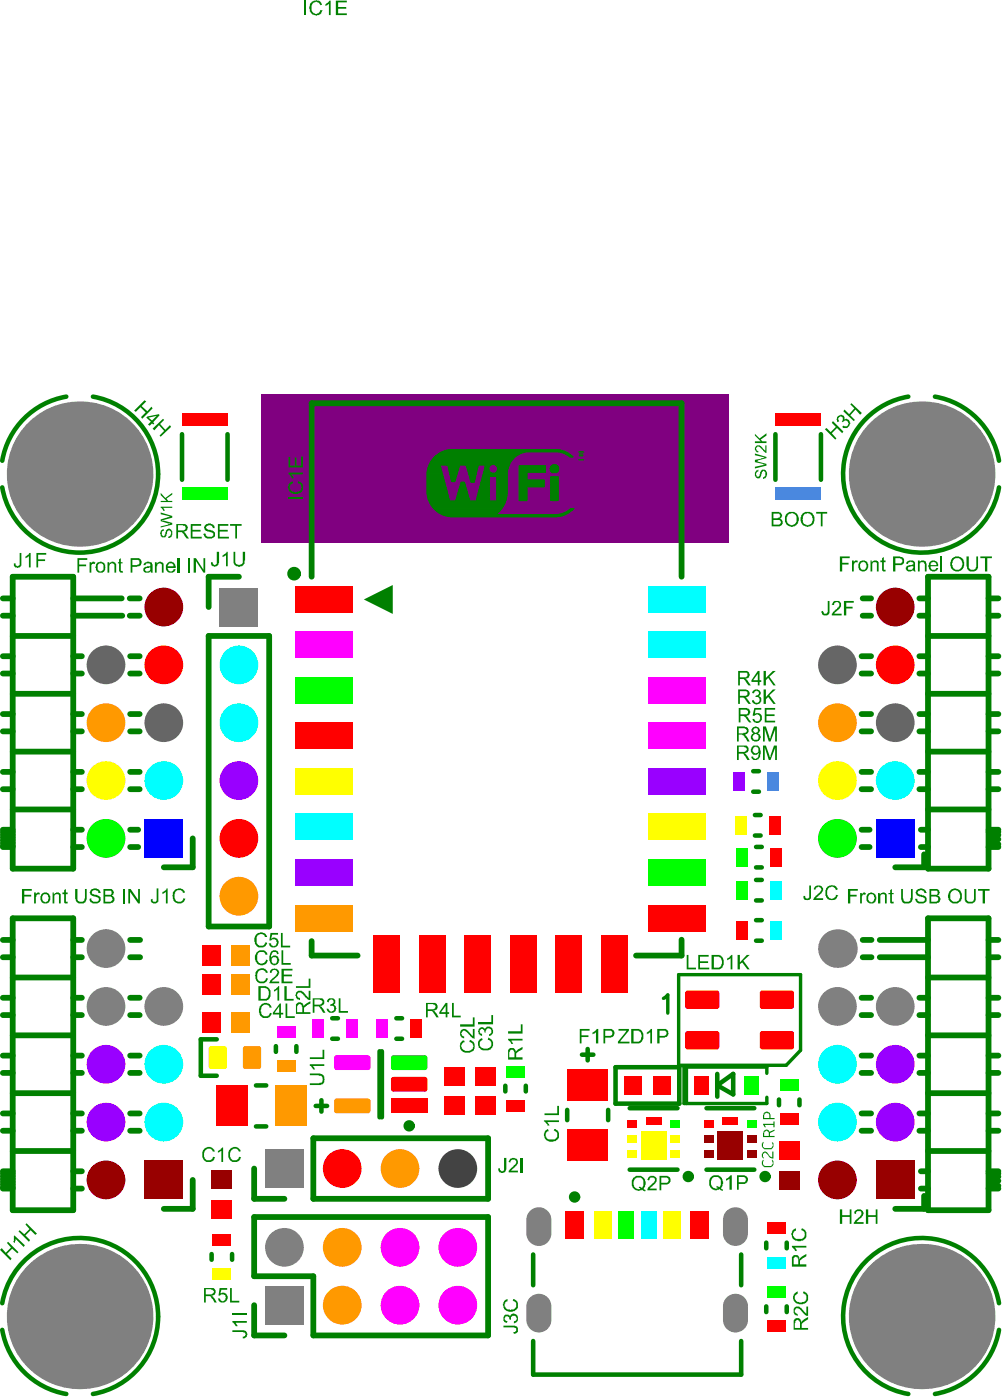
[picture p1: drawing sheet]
<svg xmlns="http://www.w3.org/2000/svg" width="73mm" height="102mm" viewBox="0 0 73 102" stroke-linecap="round" stroke-linejoin="round" font-family="sans-serif">
<path d="M19.1 28.8h34.1v10.8h-34.1z" fill-rule="evenodd" fill="#800080"/>
<path d="M26.6 43.8l2.1-1v2.1z" fill="#008000"/>
<g fill="none" stroke="#008000" stroke-width=".42">
<path d="M.2 45h.7M.2 43.7h.7M.2 57.7h.7M.2 53.4h.7M.2 49.2h.7M.2 52.2h.7M.2 48h.7M.2 56.4h.7M.9 54.9h4.4M.9 50.7h4.4M.9 59.2h4.4M.9 42.1h4.4v21.4h-4.4z"/>
<path d="M.9 46.5h4.4M5.3 45h3.6M5.3 43.7h3.6M5.3 57.7h.7M5.3 53.4h.7M5.3 49.2h.7M5.3 52.2h.7M5.3 48h.7M5.3 56.4h.7M9.5 45h.7M9.5 43.7h.7M9.5 57.7h.7"/>
<path d="M9.5 53.4h.7M9.5 49.2h.7M9.5 52.2h.7M9.5 48h.7M9.5 56.4h.7M15.2 46.5h4.5v21.2h-4.5zM17.4 42.1h-2.2v2.3M22.8 42.1v-12.6h27v12.6M62.9 57.7h.7M62.9 53.4h.7M62.9 49.2h.7M62.9 52.2h.7"/>
<path d="M62.9 48h.7M62.9 56.4h.7M63 45h.6M63 43.7h.6M67.1 45h.7M67.1 43.7h.7M67.1 57.7h.7M67.1 53.4h.7M67.1 49.2h.7M67.1 52.2h.7M67.1 48h.7M67.1 56.4h.7"/>
<path d="M67.8 42.1h4.4v21.4h-4.4zM67.8 54.9h4.4M67.8 50.7h4.4M67.8 59.2h4.4M67.8 46.5h4.4M72.2 45h.7M72.2 43.7h.7M72.2 57.7h.7M72.2 53.4h.7M72.2 49.2h.7M72.2 52.2h.7M72.2 48h.7"/>
<path d="M72.2 56.4h.7M.2 68.7h.7M.2 72.9h.7M.2 78.4h.7M.2 74.2h.7M.2 70h.7M.2 77.1h.7M.2 61.9h.7M.2 60.6h.7M.2 61.6h.7M.2 61.4h.7M.2 60.8h.7"/>
<path d="M.2 61.8h.7M.2 61h.7M.2 61.2h.7M.9 75.7h4.4M.9 67.1h4.4v21.3h-4.4zM.9 79.9h4.4M.9 71.4h4.4M5.3 68.7h.7M5.3 72.9h.7M5.3 78.4h.7M5.3 74.2h.7M5.3 70h.7"/>
<path d="M5.3 77.1h.7M5.3 61.9h.7M5.3 60.6h.7M9.5 68.7h.7M9.5 72.9h.7M9.5 78.4h.7M9.5 74.2h.7M9.5 70h.7M9.5 77.1h.7M9.5 61.9h.6M9.5 60.6h.6M14.1 61.3v2.1h-2.1"/>
<path d="M22.8 68.8v1h3.3M49.8 68.7v1.1h-3.4M62.9 72.9h.7M62.9 78.4h.7M62.9 74.2h.7M62.9 77.1h.7M62.9 61.9h.6M62.9 60.6h.6M63 68.7h.6M63 70h.6M64.2 68.7h3.6M64.2 70h3.6"/>
<path d="M67.1 72.9h.7M67.1 78.4h.7M67.1 74.2h.7M67.1 77.1h.7M67.2 61.9h.6M67.2 60.6h.6M67.5 62.4v1h-2.1M67.8 75.7h4.4M67.8 67.1h4.4v21.3h-4.4zM67.8 79.9h4.4M67.8 71.4h4.4M72.2 68.7h.7"/>
<path d="M72.2 72.9h.7M72.2 78.4h.7M72.2 74.2h.7M72.2 70h.7M72.2 77.1h.7M72.2 61.9h.7M72.2 60.6h.7M72.2 60.8h.7M72.2 61.3h.7M72.2 61.7h.7M72.3 61h.6M.2 82.6h.7"/>
<path d="M.2 81.4h.7M.2 86.9h.7M.2 85.6h.7M.2 86.4h.7M.2 86.8h.7M.2 86.6h.7M.2 85.8h.7M.2 86.2h.7M.2 86h.7M.9 84.1h4.4M5.3 82.6h.7M5.3 81.4h.7"/>
<path d="M5.3 86.9h.7M5.3 85.6h.7M9.5 82.6h.7M9.5 81.4h.7M14.1 86.2v2.1h-2.1M18.6 85.4v2.2h2.2M18.6 88.9h17v8.7h-12.7v-4.3h-4.3zM18.6 95.4v2.2h2.2M22.9 83.2h12.7v4.4h-12.7zM62.9 82.6h.7M62.9 81.4h.7M67.1 82.6h.7"/>
<path d="M67.1 81.4h.7M67.2 86.9h.6M67.2 85.6h.6M67.5 87.4v.9h-2.1M67.8 84.1h4.4M72.2 82.6h.7M72.2 81.4h.7M72.2 86.9h.7M72.2 85.6h.7M72.2 85.8h.7M72.2 86.3h.7M72.2 86.6h.7"/>
<path d="M72.3 86h.6"/>
</g>
<g fill="none" stroke="#008000" stroke-width=".33">
<path d="M13.3 31.7v3.4M16.6 31.7v3.4M56.6 31.7v3.4M59.9 31.7v3.4M55 57.9h.4M55 56.4h.4M55.1 59.6h.4M15.8 75.9h-1.1v2.7h1.1M18.7 79.3h.7M20.1 76.4v.5M21.6 76.4v.5M24.3 74.4h.4"/>
<path d="M24.3 75.9h.4M27.7 76.8v4.8M27.9 76.8v4.8M28.9 74.4h.5M28.9 75.9h.5M36.9 79.3v.5M38.4 79.3v.5M42.5 77.1h.8M42.9 76.7v.8M44.9 78h4.7v2.6h-4.7zM52.4 78.5v1.6M52.4 79.3l1.1-.8v1.5z"/>
<path d="M55.1 61.1h.4M55.2 68.7h.4M55.2 67.2h.4M55.2 61.9h.4M55.2 64.3h.4M55.2 65.8h.4M55.2 63.4h.4M15.5 91.6v.5M16.9 91.6v.5M18.7 82.3h.7M23.1 80.8h.8M23.5 80.4v.8"/>
<path d="M38.9 98v2.5h15.2v-2.5M38.9 91.7v2.2M41.4 81.1v.8M44.4 81.1v.8M46 81h3.5M46 85.5h3.5M51.6 81h3.5M51.6 85.5h3.5M54.1 91.7v2.2M55.9 90.8v.4M55.9 95.5v.4M56.9 80.3v.5"/>
<path d="M57.4 90.8v.4M57.4 95.5v.4M58.4 80.3v.5"/>
</g>
<path d="M48.4 73l.4-.3v1.3M49.5 71.2h9v5.6l-1.1 1h-7.9zM50.1 78v2.6M56 78.4v-.4h-6.1v2.6h6.1v-.4" fill="none" stroke="#008000" stroke-width=".25"/>
<g fill="none" stroke="#008000" stroke-width=".07">
<path d="M31.2 35.2h1.3M31.2 35.2h1.2M31.2 35.2l1.3 .1M31.2 34.9l1.2 .1M31.2 34.9h1.2M31.2 35h1.2M31.2 34.8h1.2M31.2 34.6h1.1M31.2 34.5h1.1M31.2 34.8h1.1M31.2 35.4h1.3M31.2 35.1h1.2"/>
<path d="M31.2 35.3h1.3M31.2 35.5h1.3M31.2 34.7h1.1M31.2 35.7h1.4M31.2 35.6h1.4M31.2 36h1.5M31.2 35.9h1.4M31.2 36.1h1.5M31.2 35.8h1.4M31.2 35.6h1.3M31.2 34.4h1M31.2 36.2h1.5"/>
<path d="M31.2 34.3h1M31.2 36.3h1.5M31.2 36.3h1.6M31.2 34.2h1M31.2 36.4h1.6M31.3 34.2h.9M31.3 34.1h.9M31.3 36.4h1.5M31.3 36.5h1.5M31.3 34.1h.8M31.3 36.6h5.6M31.3 36.6h1.5"/>
<path d="M31.3 34h4.5M31.3 33.9h5.9M31.3 36.7h5.6M31.4 33.9h5.8M31.4 36.7h5.5M31.4 33.8h5.9M31.4 36.8h5.5M31.4 36.8h5.4M31.4 33.7h5.9M31.5 33.7h5.8M31.5 33.7h5.9M31.5 36.9h5.3"/>
<path d="M31.5 33.6h5.9M31.5 37h5.3M31.6 33.6h5.9M31.6 37.1h5.1M31.6 33.5h5.9M31.7 37.2h4.9M31.7 33.4h5.9M31.8 33.4h5.9M31.8 37.3h4.8M31.8 33.3h5.9M31.8 37.3h4.7M31.8 33.3h6"/>
<path d="M31.9 37.3h4.6M31.9 37.4h4.6M31.9 33.2h6M31.9 37.4h4.5M32 33.2h5.9M32 37.4h4.4M32 37.5h4.4M32.1 33.1h6M32.1 37.5h4.2M32.2 33.1h6.1M32.2 34h-.9M32.2 37.6h4.1"/>
<path d="M32.2 33h9.2M32.2 37.6h9.1M32.3 33h9M32.3 37.6h9M32.4 33h8.8M32.4 37.6h8.8M32.4 37.7h8.8M32.5 32.9h8.5M32.5 37.7h8.5M32.6 32.9h8.4M32.6 37.7h8.3M32.6 34h1"/>
<path d="M32.7 34.1h.9M32.7 34.1h.8M32.7 34.2h.8M32.8 34.3h.7M32.8 34.2h.7M32.8 34.4h.7M32.8 34.4h.6M32.8 34.5h.6M32.8 32.8h8M32.8 34.6h.6M32.8 34.7h.6M32.9 34.7h.4"/>
<path d="M32.9 34.8h.4M32.9 37.8h7.8M32.9 34.9h.4M32.9 35h.4M32.9 35.1h.3M33 35.2h.2M33.3 36.5h1M33.3 36.6h1M33.3 36.4h1M33.3 36.3h.9M33.3 36.4h.9M33.4 36.3h.8"/>
<path d="M33.4 36.2h.8M33.4 36.1h.8M33.4 36.1h.7M33.4 36h.7M33.5 36h.6M33.5 35.9h.6M33.5 35.8h.6M33.5 35.7h.6M33.5 35.7h.5M33.6 35.6h.4M33.6 35.5h.4M33.6 35.4h.4"/>
<path d="M33.6 35.3h.3M33.7 35.2h.2M34.1 34.1h.8M34.1 34.2h.8M34.1 34.3h.8M34.1 34.3h.7M34.1 34.4h.7M34.2 34.5h.6M34.2 34.6h.6M34.2 34.7h.6M34.3 34.8h.4M34.3 34.9h.4"/>
<path d="M34.3 35h.4M34.3 35.1h.4M34.4 35.2h.3M34.4 35.1h.3M34.4 35.2h.2M34.8 34.7h-.5M34.8 36.6h.9M34.8 36.5h1M34.8 36.5h.9M34.8 36.4h.9M34.8 34.4l-.6 .1M34.8 36.3h.9"/>
<path d="M34.8 36.2h.9M34.9 36.2h.8M34.9 36.1h.8M34.9 34.1h-.8M34.9 36h.8M34.9 34h-.9M34.9 35.9h.8M35 35.8h.7M35 35.9h.7M35 35.7h.7M35 35.6h.7M35 35.5h.7"/>
<path d="M35.1 35.4h.6M35.1 35.5h.6M35.1 35.3h.6M35.1 35.2h.6M35.1 35.1h.6M35.2 35.1h.5M35.2 35h.5M35.2 34.9h.5M35.2 34.8h.5M35.2 34.8h1.8M35.2 34.7h1.8M35.3 34.7h1.7"/>
<path d="M35.3 34.6h1.7M35.3 34.6h.6M35.3 34.5h.5M35.3 34.5h.6M35.3 34.4h.4M35.3 34.4l.5 .1M35.4 34.3h.3M35.4 34.4h.3M35.4 34.2h.3M35.4 34.1h.3M35.4 34.1h.4M35.8 34.1h-.4"/>
<path d="M35.8 34.9l-.6 .1M35.8 36.5h-1M35.8 34h-.4M36 33.9l-4.7 .1M36.1 33.9h1.1M36.1 34.6h.9M36.2 34h1M36.2 34.5h.8M36.3 34.1h.9M36.3 34.5h.8M36.3 35.2h.7M36.3 34.1h.8"/>
<path d="M36.3 34.9h.7M36.3 35h.7M36.3 34.8h.7M36.3 35.4h.7M36.3 35.1h.7M36.3 35.3h.7M36.3 35.5h.7M36.3 36.4h.7M36.3 36.5h.7M36.3 35.7h.7M36.3 35.6h.7M36.3 36.6h.6"/>
<path d="M36.3 36h.7M36.3 35.9h.7M36.3 36.1h.7M36.3 35.8h.7M36.3 36.3h.7M36.3 36.2h.7M36.3 34.4h.8M36.3 34.3h.8M36.3 34.2h.8M36.7 37h-5.1M36.8 36.9h-5.4M37 36.4h-.7"/>
<path d="M37.1 34.2h-.8M37.3 33.9h-5.9M37.4 33.7h-5.9M37.4 33.6h-5.9M37.5 33.5h-5.9M37.6 33.4l-5.9 .1M37.7 33.4h-6M37.8 33.3h-6M37.9 33.2h-6M37.9 34.3h1.9M37.9 35.2h1.8M37.9 34.2h1.9"/>
<path d="M37.9 34.1h1.9M37.9 34h1.9M37.9 34.4h1.9M37.9 34.9h.6M37.9 35h.6M37.9 34.8h.6M37.9 34.5h1.9M37.9 34.6h.6M37.9 35.4h1.8M37.9 35.1h1.8M37.9 35.3h1.8M37.9 35.5h1.8"/>
<path d="M37.9 34.7h.6M37.9 36.4h.6M37.9 36.5h.6M37.9 35.7h.6M37.9 35.6h.6M37.9 36.6h.6M37.9 36h.6M37.9 35.9h.6M37.9 36.1h.6M37.9 35.8h.6M37.9 35.6h1.8M37.9 36.3h.6"/>
<path d="M37.9 36.2h.6M38 33.1l-6 .1M38.2 33.1h-6.1M39.7 35.6h-1.8M39.8 34.5h-1.9M40.2 34.3h.6M40.2 34.2h.6M40.2 34.1h.6M40.2 34.4h.6M40.2 35.2h.6M40.2 34.9h.6M40.2 35h.6"/>
<path d="M40.2 34.8h.6M40.2 35.4h.6M40.2 35.1h.6M40.2 35.3h.6M40.2 35.5h.6M40.2 36.4h.6M40.2 36.5h.6M40.2 35.7h.6M40.2 35.6h.6M40.2 36.6h.6M40.2 36h.6M40.2 35.9h.6"/>
<path d="M40.2 36.1h.6M40.2 35.8h.6M40.2 36.3h.6M40.2 36.2h.6M40.2 34.1h.5M40.2 34.5h.5M40.3 34h.4M40.3 34.5h.4M40.3 34h.3M40.3 36.6h.4M40.4 34h.2M40.9 37.6h.5"/>
<path d="M40.9 33.1h.5M41 33.1h.5M41.1 37.5h.4M41.1 33.1h.4M41.2 33.1l.4 .1M41.2 37.5h.3M41.3 33.2h.3M41.3 37.4h.3M41.4 33.2h.3M41.4 33.3h.3M41.4 37.3h.3M41.4 33.3h.4"/>
<path d="M41.5 37.5h-.5M41.5 33.3h.3M41.5 37.3h.3M41.6 33.4h.2M41.6 33.4h.3M41.6 37.4l-.4 .1M41.6 37.2h.3M41.7 37.4h-.4M41.8 37.3h-.4M41.9 37.2h-.3M42.3 33h.3M42.3 33.6h.3"/>
<path d="M42.3 33.2h.2M42.3 33.2h.3M42.6 33.3h-.3"/>
</g>
<g fill="#008000">
<path d="M21.1 36.3h1v.1h-1z"/>
<path d="M21.2 35.2h.2v.1a.3 .3 0 0 0-.3 .4 .3 .3 0 0 0 .4 .2 .35 .35 0 0 0 .5-.1 .35 .35 0 0 0-.2-.5v-.1a.49 .49 0 0 1 .3 .6 .49 .49 0 0 1-.7 .3 .49 .49 0 0 1-.4-.4 .49 .49 0 0 1 .2-.5z"/>
<path d="M21.1 34.5h1v.2h-.8l.1 .2-.1 .1-.2-.3z"/>
<path d="M21.1 33.4h.1v.6h.3v-.6h.2v.6h.3v-.6h.1v.8h-1z"/>
<path d="M5.7 40.8h.7v.1h-.6v.4h.5v.1h-.5v.4h-.1z"/>
<path d="M6.5 41.1h.2v.1l.1-.2 .2 .1-.1 .1h-.1l-.1 .1v.5h-.2z"/>
<path d="M7.8 41.1h.2v.1a.28 .28 0 0 1 .3-.1 .28 .28 0 0 1 .2 .3v.4h-.1v-.4a.2 .2 0 0 0-.3-.2 .2 .2 0 0 0-.1 .2v.4h-.2z"/>
<path d="M8.7 40.9l.1-.1v.3h.1v.1h-.1v.5h.1l.1 .1h-.2l-.1-.1v-.5h-.1z"/>
<path d="M11.3 41.1h.1v.1a.28 .28 0 0 1 .4-.1 .28 .28 0 0 1 .1 .3v.4h-.1v-.4a.17 .17 0 0 0-.2-.2 .17 .17 0 0 0-.1 .2l-.1 .4h-.1z"/>
<path d="M13 40.8h.1v1h-.1z"/>
<path d="M13.8 40.8h.1v1h-.1z"/>
<path d="M14.1 40.8h.2l.6 .8v-.8h.1v1h-.1l-.6-.8v.8h-.2z"/>
<path d="M61.9 65h.7v.1h-.5v.3h.4v.1h-.4v.5h-.2z"/>
<path d="M62.8 65.3h.1l.2-.1 .1 .1v.1h-.2l-.1 .6h-.1z"/>
<path d="M64.1 65.3h.1a.28 .28 0 0 1 .4-.1 .28 .28 0 0 1 .1 .4v.4h-.1v-.4a.18 .18 0 0 0-.2-.3 .18 .18 0 0 0-.1 .3v.4h-.2z"/>
<path d="M65 65h.1v.3h.1h-.1v.6h.1v.1h-.2v-.7h-.1h.1z"/>
<path d="M65.8 65h.1v.6a.3 .3 0 0 0 .3 .3 .3 .3 0 0 0 .3-.3v-.6h.1v.6a.42 .42 0 0 1-.4 .4 .42 .42 0 0 1-.4-.4z"/>
<path d="M67 65h.1a.43 .43 0 0 1 .6 .3h-.2a.23 .23 0 0 0-.3-.3 .23 .23 0 0 0-.2 .3l.1 .1a.38 .38 0 0 1 .4 .1 .38 .38 0 0 1 .1 .4l-.1 .1a.45 .45 0 0 1-.7-.3h.1a.33 .33 0 0 0 .3 .2 .33 .33 0 0 0 .3-.2l-.1-.1a.39 .39 0 0 1-.5-.5z"/>
<path d="M70.4 65h.2v.6a.28 .28 0 0 0 .2 .3 .28 .28 0 0 0 .3-.3v-.6h.1v.6a.41 .41 0 0 1-.4 .4 .41 .41 0 0 1-.4-.4z"/>
<path d="M71.4 65h.9v.1h-.4v.9h-.2v-.9h-.3z"/>
<path d="M1.6 65h.7v.1h-.5v.3h.5v.1h-.5v.5h-.2z"/>
<path d="M2.5 65.2h.1v.1l.1-.1 .2 .1v.1l-.2-.1v.1l-.1 .6h-.1z"/>
<path d="M3.8 65.2h.1v.1a.28 .28 0 0 1 .4-.1 .28 .28 0 0 1 .1 .4v.4h-.1v-.4a.18 .18 0 0 0-.2-.3 .18 .18 0 0 0-.1 .3v.4h-.2z"/>
<path d="M4.7 65h.1v.2h.1v.1h-.1v.6h.1v.1h-.2v-.7h-.1v-.1h.1z"/>
<path d="M5.5 65h.2v.6a.28 .28 0 0 0 .2 .3 .28 .28 0 0 0 .3-.3v-.6h.1v.6a.42 .42 0 0 1-.4 .4 .42 .42 0 0 1-.4-.4z"/>
<path d="M6.7 65a.43 .43 0 0 1 .6 .3h-.1a.26 .26 0 0 0-.3-.3 .26 .26 0 0 0-.2 .3l.2 .1a.35 .35 0 0 1 .4 .1 .35 .35 0 0 1 0 .4 .46 .46 0 0 1-.4 .1 .46 .46 0 0 1-.4-.3l.2-.1a.28 .28 0 0 0 .2 .3 .28 .28 0 0 0 .3-.3h-.2a.38 .38 0 0 1-.4-.4z"/>
<path d="M9 65h.1v1h-.1z"/>
<path d="M9.4 65h.1l.6 .8v-.8h.1v1h-.1l-.6-.8v.8h-.1z"/>
<path d="M61.3 40.7h.7v.1h-.5v.3h.5v.2h-.5v.5h-.2z"/>
<path d="M62.2 41h.1v.1l.1-.1h.2v.1h-.2l-.1 .7h-.1z"/>
<path d="M63.6 41v.1a.27 .27 0 0 1 .4-.1 .27 .27 0 0 1 .2 .3v.5h-.2v-.5a.18 .18 0 0 0-.2-.2 .18 .18 0 0 0-.1 .2v.5h-.1z"/>
<path d="M64.4 40.8l.1-.1v.3h.2v.1h-.2v.5h.2v.2a.19 .19 0 0 1-.3-.1 .19 .19 0 0 1 0-.2v-.4h-.1v-.1h.1z"/>
<path d="M67 41h.1v.1a.27 .27 0 0 1 .4-.1 .27 .27 0 0 1 .2 .3v.5h-.2v-.5a.2 .2 0 0 0-.2-.2 .2 .2 0 0 0-.2 .2v.5h-.1z"/>
<path d="M68.7 40.7h.1v1.1h-.1z"/>
<path d="M70.6 40.7h.1v.6a.28 .28 0 0 0 .3 .3 .28 .28 0 0 0 .3-.3v-.6h.1v.6a.42 .42 0 0 1-.4 .5 .42 .42 0 0 1-.4-.5z"/>
<path d="M71.6 40.7h.8v.1h-.3v1h-.2v-1h-.3z"/>
<path d="M59.6 37.4h.8v.1h-.3v1h-.2v-1h-.3z"/>
<path d="M13.9 38.3h.8v.1h-.6v.3h.5v.1h-.5v.4h.6v.2h-.8z"/>
<path d="M15.1 38.3a.46 .46 0 0 1 .6 .3h-.2a.23 .23 0 0 0-.2-.2 .23 .23 0 0 0-.2 .2l.1 .1a.36 .36 0 0 1 .4 .1 .36 .36 0 0 1 0 .5h-.1a.43 .43 0 0 1-.6-.3h.1a.31 .31 0 0 0 .2 .2 .31 .31 0 0 0 .4-.1l-.2-.2a.36 .36 0 0 1-.4-.1 .36 .36 0 0 1 0-.4z"/>
<path d="M15.9 38.3h.8v.1h-.7v.3h.6v.1h-.6v.4h.7v.2h-.8z"/>
<path d="M16.8 38.3h.8v.1h-.3v1h-.1v-1h-.4z"/>
<path d="M36.8 84.6h.2v.7a.3 .3 0 0 1-.3 .4 .3 .3 0 0 1-.3-.3h.1a.16 .16 0 0 0 .2 .2 .16 .16 0 0 0 .1-.2z"/>
<path d="M37.3 84.7a.35 .35 0 0 1 .5 .1 .35 .35 0 0 1-.2 .5l-.3 .2h.5v.2h-.7v-.2l.3-.2a.52 .52 0 0 0 .2-.5l-.2-.1-.1 .3-.2-.1z"/>
<path d="M38 84.6h.2v1.1h-.2z"/>
<path d="M55 50.4a.3 .3 0 0 1 .5 .1 .3 .3 0 0 1-.1 .4 .32 .32 0 0 1 .1 .5 .32 .32 0 0 1-.5 0l-.1-.2 .1-.1a.22 .22 0 0 0 .3 .2 .22 .22 0 0 0 .2-.2 .22 .22 0 0 0-.3-.2v-.1a.2 .2 0 0 0 .2-.1 .2 .2 0 0 0-.2-.2 .2 .2 0 0 0-.2 .2l-.1-.1z"/>
<path d="M55.8 50.4h.1v.5l.5-.5h.2l-.4 .4 .4 .6h-.1l-.4-.5-.2 .2v.3h-.1z"/>
<path d="M50.1 69.8h.2v.9h.5v.1h-.7z"/>
<path d="M51 69.8h.7v.1h-.6v.3h.6v.2h-.6v.3h.7v.1h-.8z"/>
<path d="M53.1 70l.4-.2v1h-.2v-.8l-.2 .2z"/>
<path d="M53.9 69.8h.1v.5l.5-.5h.2l-.4 .4 .4 .6h-.1l-.4-.5-.2 .2v.3h-.1z"/>
<path d="M55.7 54.5h.2l.3 .9 .3-.9h.2v1h-.1v-.8l-.3 .8h-.2l-.3-.9v.9h-.1z"/>
<path d="M55.7 53.1h.2l.3 .9 .3-.9h.2v1.1h-.1v-.9l-.3 .9h-.2l-.3-.9v.9h-.1z"/>
<path d="M20 72.3l.4-.2v1h-.1v-.8l-.2 .1h-.1z"/>
<path d="M20.8 72.1h.1v.9h.5v.1h-.6z"/>
<path d="M18.8 70.8a.47 .47 0 0 1 .7 .3h-.1a.35 .35 0 0 0-.4-.2 .35 .35 0 0 0-.2 .5 .32 .32 0 0 0 .3 .3 .32 .32 0 0 0 .3-.2h.2a.5 .5 0 0 1-.7 .3 .5 .5 0 0 1-.2-.6z"/>
<path d="M19.8 70.8a.35 .35 0 0 1 .5 .1 .35 .35 0 0 1-.2 .5l-.3 .3h.6v.2h-.7l.2-.4a.55 .55 0 0 0 .3-.5l-.2-.1-.2 .2h-.1z"/>
<path d="M20.6 70.8h.8v.1h-.7v.3h.6v.1h-.6v.4h.7v.2h-.8z"/>
<path d="M10.6 29.3h.1l-.4 .4 .5 .4 .3-.4v.1l-.7 .8-.1-.1 .3-.4-.3-.3-.4 .3-.1-.1z"/>
<path d="M11.1 31.3l.8-.7 .1 .1-.3 .3 .4 .4 .3-.3 .1 .1-.8 .7-.1-.1 .4-.3-.4-.4-.3 .3z"/>
<path d="M60.8 30.8l.8 .7-.1 .2-.4-.4-.4 .4 .4 .3-.1 .1-.8-.7 .2-.1 .2 .3 .4-.4-.3-.3z"/>
<path d="M61.2 30.4a.28 .28 0 0 1 .3-.1 .28 .28 0 0 1 .2 .3 .34 .34 0 0 1 .4 .4 .34 .34 0 0 1-.5 .3l-.1-.1 .1-.1a.21 .21 0 0 0 .3 0 .21 .21 0 0 0-.1-.3 .21 .21 0 0 0-.3 .1l-.1-.1a.18 .18 0 0 0 .1-.3 .18 .18 0 0 0-.3 0 .18 .18 0 0 0 .1 .3l-.1 .1-.1-.3z"/>
<path d="M61.7 29.9l.3 .4 .4-.5-.3-.3h.1l.7 .7-.1 .1-.3-.4-.4 .4 .3 .4-.1 .1-.7-.7z"/>
<path d="M61.3 88.4h.2v.4h.5v-.4h.2v1h-.2v-.5h-.5v.5h-.2z"/>
<path d="M62.5 88.4a.35 .35 0 0 1 .5 .2 .35 .35 0 0 1-.2 .5l-.3 .2h.6v.1h-.8l.4-.4a.25 .25 0 0 0 .2-.2 .25 .25 0 0 0-.1-.3 .18 .18 0 0 0-.2 0 .18 .18 0 0 0-.1 .2h-.1z"/>
<path d="M63.2 88.4h.2v.4h.5v-.4h.2v1h-.2v-.5h-.5v.5h-.2z"/>
<path d="M.6 90.7l.8 .8-.1 .1-.4-.3-.4 .3 .3 .4v.1l-.8-.8 .1-.1 .3 .3 .4-.3-.3-.4z"/>
<path d="M1.1 90.3l.7 .7-.1 .1-.6-.6v.3l-.1-.1z"/>
<path d="M1.9 89.4l.8 .8h-.1l-.4-.3-.3 .4 .3 .3-.1 .1-.7-.7v-.1l.4 .3 .4-.4-.3-.3z"/>
<path d="M11.4 64.9h.2v.8a.28 .28 0 0 1-.3 .3 .28 .28 0 0 1-.3-.3h.1a.16 .16 0 0 0 .2 .2 .16 .16 0 0 0 .1-.2z"/>
<path d="M11.9 65.2l.3-.3v1.1h-.1v-.8l-.2 .1z"/>
<path d="M12.8 65a.51 .51 0 0 1 .7 .2l-.1 .1a.36 .36 0 0 0-.5-.2 .36 .36 0 0 0-.1 .6 .3 .3 0 0 0 .3 .2 .3 .3 0 0 0 .3-.3l.1 .1a.51 .51 0 0 1-.6 .3 .51 .51 0 0 1-.3-.7z"/>
<path d="M45.2 75.2h.7v.1l-.6 .8h.7v.1h-.9v-.1l.6-.8h-.5z"/>
<path d="M47.3 75.4l.3-.2v1h-.1v-.8l-.3 .2z"/>
<path d="M42.3 75.2h.7v.1h-.5v.4h.5v.1h-.5v.4h-.2z"/>
<path d="M43.3 75.4l.3-.2h.1v1h-.2v-.8l-.2 .2z"/>
<path d="M15.8 40.3h.2v.7a.3 .3 0 0 1-.3 .4 .3 .3 0 0 1-.3-.3h.1a.16 .16 0 0 0 .2 .2 .16 .16 0 0 0 .1-.3z"/>
<path d="M16.2 40.6l.4-.3v1.1h-.1v-.9l-.2 .2z"/>
<path d="M17.1 40.3h.1v.7a.28 .28 0 0 0 .3 .3 .28 .28 0 0 0 .2-.3v-.7h.2v.7a.41 .41 0 0 1-.4 .4 .41 .41 0 0 1-.4-.4z"/>
<path d="M14.9 83.9a.49 .49 0 0 1 .8 .3h-.2a.35 .35 0 0 0-.4-.2 .35 .35 0 0 0-.2 .4 .34 .34 0 0 0 .3 .4 .34 .34 0 0 0 .4-.3l.1 .1a.5 .5 0 0 1-.7 .3 .5 .5 0 0 1-.2-.7z"/>
<path d="M16 84.1l.3-.2v1h-.1v-.8l-.3 .1z"/>
<path d="M16.8 83.9a.44 .44 0 0 1 .8 .3h-.2a.35 .35 0 0 0-.4-.2 .35 .35 0 0 0-.2 .4 .34 .34 0 0 0 .3 .4 .34 .34 0 0 0 .4-.3l.1 .1a.5 .5 0 0 1-.7 .3 .5 .5 0 0 1-.2-.7z"/>
<path d="M17 97.2h.7a.3 .3 0 0 1 .4 .3 .3 .3 0 0 1-.4 .3v-.1a.18 .18 0 0 0 .2-.2 .18 .18 0 0 0-.2-.2h-.7z"/>
<path d="M17 96.5h1v.2h-.8l.1 .2h-.1z"/>
<path d="M17 96h1v.1h-1z"/>
<path d="M60.4 43.9h.2v.7a.3 .3 0 0 1-.3 .4 .3 .3 0 0 1-.3-.3l.1-.1a.17 .17 0 0 0 .2 .2 .17 .17 0 0 0 .1-.2z"/>
<path d="M60.9 43.9a.36 .36 0 0 1 .5 .2 .36 .36 0 0 1-.2 .5l-.3 .2h.5v.2h-.7v-.2l.3-.2a.42 .42 0 0 0 .2-.6h-.3v.2h-.2z"/>
<path d="M61.6 43.9h.7v.1h-.5v.3h.5v.2h-.5v.5h-.2z"/>
<path d="M1.4 40.4h.2v.7a.29 .29 0 0 1-.3 .4 .29 .29 0 0 1-.3-.3h.1a.15 .15 0 0 0 .2 .1 .15 .15 0 0 0 .1-.2z"/>
<path d="M1.9 40.7l.3-.3v1.1h-.1v-.9l-.2 .2z"/>
<path d="M2.7 40.4h.7v.1h-.6v.4h.5v.1h-.5v.5h-.1z"/>
<path d="M59.1 64.7h.1v.7a.29 .29 0 0 1-.2 .4 .29 .29 0 0 1-.3-.3h.1a.16 .16 0 0 0 .2 .2 .16 .16 0 0 0 .1-.3z"/>
<path d="M59.5 64.8a.35 .35 0 0 1 .6 .1 .35 .35 0 0 1-.3 .5l-.2 .2h.5v.2h-.7l.2-.4a.55 .55 0 0 0 .3-.5l-.2-.1-.2 .2h-.1z"/>
<path d="M60.4 64.8a.5 .5 0 0 1 .8 .2h-.2a.35 .35 0 0 0-.4-.1 .35 .35 0 0 0-.2 .4 .32 .32 0 0 0 .3 .4 .32 .32 0 0 0 .3-.3h.2a.48 .48 0 0 1-.6 .4 .48 .48 0 0 1-.3-.6z"/>
<path d="M22.2 0h.2v1.1h-.2z"/>
<path d="M22.7 .1a.54 .54 0 0 1 .8 .2l-.1 .1a.35 .35 0 0 0-.5-.2 .35 .35 0 0 0-.2 .5 .32 .32 0 0 0 .3 .3 .32 .32 0 0 0 .4-.3l.1 .1a.52 .52 0 0 1-.7 .2 .52 .52 0 0 1-.1-.7z"/>
<path d="M23.8 .3l.3-.3v1.1h-.1v-.8l-.2 .1z"/>
<path d="M24.5 0h.8v.2h-.6v.3h.6v.1h-.6v.4h.6v.1h-.8z"/>
<path d="M22.6 78.4h.6a.43 .43 0 0 1 .5 .3 .43 .43 0 0 1-.2 .5l-.9 .1v-.1h.7a.3 .3 0 0 0 .3-.3 .3 .3 0 0 0-.3-.3h-.7z"/>
<path d="M22.6 77.8h1.1v.1h-.9l.2 .2h-.1l-.3-.2z"/>
<path d="M22.6 77.3h.9v-.6h.2v.7h-1.1z"/>
<path d="M55.2 34.4l.2-.1v.1a.18 .18 0 0 0-.2 .3 .18 .18 0 0 0 .3 .1v-.1a.27 .27 0 0 1 .3-.4 .27 .27 0 0 1 .2 .5l-.1 .2h-.2v-.1a.24 .24 0 0 0 .2-.3 .24 .24 0 0 0-.2-.2l-.1 .1a.37 .37 0 0 1-.3 .5 .37 .37 0 0 1-.1-.6z"/>
<path d="M55.1 33.1l.9 .3v.1l-.8 .2 .8 .2v.1l-.9 .2v-.1l.8-.2-.8-.1v-.2l.8-.2-.8-.1z"/>
<path d="M55.2 32.5a.67 .67 0 0 1 .6 .4l.1-.4h.1v.6l-.3-.3a.27 .27 0 0 0-.5 0l.2 .3a.27 .27 0 0 1-.3-.2 .27 .27 0 0 1 .1-.4z"/>
<path d="M55.1 31.7l.4 .3 .5-.3v.1l-.5 .3 .2 .2h.3v.1h-.9v-.1h.4l-.4-.5z"/>
<path d="M11.9 38.7l.1 .1a.22 .22 0 0 0-.2 .2 .22 .22 0 0 0 .2 .2l.1-.1a.28 .28 0 0 1 .1-.4 .28 .28 0 0 1 .3 .1 .36 .36 0 0 1-.2 .5v-.1a.23 .23 0 0 0 .2-.2 .23 .23 0 0 0-.2-.2h-.1a.29 .29 0 0 1-.1 .4 .29 .29 0 0 1-.3 0 .33 .33 0 0 1 .1-.5z"/>
<path d="M11.7 37.4l.9 .3v.1l-.8 .2 .8 .2v.1l-.9 .2 .8-.2-.8-.2v-.1l.8-.3-.8-.1z"/>
<path d="M11.7 37h.9v.1h-.7l.1 .2h-.1z"/>
<path d="M11.7 36l.4 .4 .5-.4v.1l-.4 .3 .1 .2h.3v.1h-.9v-.1h.5l-.5-.4z"/>
<path d="M33 73.3h.1v.9h.5v.1h-.6z"/>
<path d="M21.7 72.4a.55 .55 0 0 1 .7 .4l.1 .1v-.5h.2v.7l-.2-.1-.3-.2a.34 .34 0 0 0-.5-.2v.2l.2 .2v.1a.39 .39 0 0 1-.2-.7z"/>
<path d="M21.6 72.1h.9v-.6h.2v.7h-1.1z"/>
<path d="M24 73a.29 .29 0 0 1 .4 0 .29 .29 0 0 1 0 .4 .33 .33 0 0 1 0 .6 .33 .33 0 0 1-.5-.2l-.1-.1h.2a.22 .22 0 0 0 .2 .2 .22 .22 0 0 0 .2-.3 .22 .22 0 0 0-.3-.1v-.1a.18 .18 0 0 0 .3-.2 .18 .18 0 0 0-.2-.2 .18 .18 0 0 0-.2 .2h-.2z"/>
<path d="M24.7 73h.2v.9h.5v.1h-.7z"/>
<path d="M55.7 82.1h.8v-.1h.1v.4h-.1v-.2h-.7l.1 .2h-.1z"/>
<path d="M37.1 75.9h1.1v.1h-.9l.2 .3h-.1z"/>
<path d="M37.1 75.4h.9v-.5h.2v.6h-1.1z"/>
<path d="M16 94.1h.6v.2h-.4l-.1 .2a.35 .35 0 0 1 .5 .1 .35 .35 0 0 1-.1 .5 .35 .35 0 0 1-.5 0l-.1-.2h.1a.24 .24 0 0 0 .3 .1 .24 .24 0 0 0 .2-.3 .24 .24 0 0 0-.3-.1l-.2 .1z"/>
<path d="M16.8 94.1h.1v1h.6v.1h-.7z"/>
<path d="M55.1 51.7h.5v.2h-.4l-.1 .3a.35 .35 0 0 1 .5 .1 .35 .35 0 0 1-.2 .5 .35 .35 0 0 1-.5-.3h.2a.23 .23 0 0 0 .3 .2 .23 .23 0 0 0 0-.4l-.1-.1-.2 .1h-.2z"/>
<path d="M55.8 51.7h.8v.2h-.6v.3h.6v.1h-.6v.4h.6v.1h-.8z"/>
<path d="M55.8 49h.1v.5l.5-.5h.2l-.4 .5 .4 .6h-.1l-.4-.6-.2 .2v.4h-.1z"/>
<path d="M57.8 91h1.1v.2h-.9l.2 .2h-.1z"/>
<path d="M57.9 89.9l.2-.1v.1a.34 .34 0 0 0-.1 .5 .34 .34 0 0 0 .5 .1 .32 .32 0 0 0 .3-.3 .32 .32 0 0 0-.3-.3v-.1a.48 .48 0 0 1 .4 .6 .48 .48 0 0 1-.7 .3 .51 .51 0 0 1-.3-.8z"/>
<path d="M58 95.5a.59 .59 0 0 1 .7 .4l.2 .1v-.5h.1v.7l-.2-.1-.2-.2a.36 .36 0 0 0-.5-.2l-.1 .2 .2 .1v.2a.38 .38 0 0 1-.2-.7z"/>
<path d="M58.1 94.4h.1v.1a.34 .34 0 0 0-.1 .5 .34 .34 0 0 0 .4 .2 .34 .34 0 0 0 .4-.3 .34 .34 0 0 0-.3-.4l.1-.1a.49 .49 0 0 1 .3 .6 .49 .49 0 0 1-.7 .3 .46 .46 0 0 1-.4-.4 .46 .46 0 0 1 .2-.5z"/>
<path d="M53 86.1l.4-.2v1h-.1v-.8l-.2 .2h-.1z"/>
<path d="M47.4 86a.35 .35 0 0 1 .5 .1 .35 .35 0 0 1-.2 .5l-.3 .3h.5v.1h-.6v-.2l.2-.2a.37 .37 0 0 0 .2-.5h-.2l-.1 .2-.1-.1z"/>
<path d="M36.8 96.9h.7a.3 .3 0 0 1 .3 .2 .3 .3 0 0 1-.3 .4v-.2a.17 .17 0 0 0 .2-.1 .17 .17 0 0 0-.2-.2h-.7z"/>
<path d="M36.9 96.1h.2l.1 .1a.34 .34 0 0 1 .6 0 .34 .34 0 0 1-.2 .5l-.1-.1a.22 .22 0 0 0 .2-.3 .22 .22 0 0 0-.3-.2 .22 .22 0 0 0-.1 .3h-.1a.18 .18 0 0 0-.2-.2 .18 .18 0 0 0-.2 .2 .18 .18 0 0 0 .3 .1l-.1 .2a.33 .33 0 0 1-.3-.3 .33 .33 0 0 1 .2-.3z"/>
<path d="M36.8 95.1l.3-.2v.2a.34 .34 0 0 0-.2 .5 .34 .34 0 0 0 .5 .1 .32 .32 0 0 0 .3-.3 .32 .32 0 0 0-.3-.3l.1-.2a.49 .49 0 0 1 .3 .6 .49 .49 0 0 1-.6 .4 .53 .53 0 0 1-.4-.8z"/>
<path d="M18.8 68.2a.49 .49 0 0 1 .7 .3h-.1a.36 .36 0 0 0-.5-.2 .36 .36 0 0 0-.2 .5 .32 .32 0 0 0 .3 .3 .32 .32 0 0 0 .4-.2h.1a.49 .49 0 0 1-.6 .3 .49 .49 0 0 1-.3-.6z"/>
<path d="M19.8 68.2h.5v.1h-.4l-.1 .3a.36 .36 0 0 1 .5 .1 .36 .36 0 0 1-.1 .5 .36 .36 0 0 1-.5-.1l-.1-.2 .2 .1a.23 .23 0 0 0 .4 0 .23 .23 0 0 0-.2-.4l-.3 .1z"/>
<path d="M20.5 68.2h.1v.9h.6v.1h-.7z"/>
<path d="M33.8 76h.1v.2a.34 .34 0 0 0-.2 .4 .34 .34 0 0 0 .5 .2 .34 .34 0 0 0 .3-.3 .34 .34 0 0 0-.2-.4v-.1a.44 .44 0 0 1 .3 .5 .57 .57 0 0 1-.8 .4 .57 .57 0 0 1 0-.9z"/>
<path d="M33.7 75.2a.68 .68 0 0 1 .7 .5h.1v-.5h.1v.7l-.3-.2a.49 .49 0 0 0-.5-.3l-.1 .2 .2 .1v.2a.35 .35 0 0 1-.3-.3 .35 .35 0 0 1 .1-.4z"/>
<path d="M33.6 74.9h.9v-.6h.1v.7h-1z"/>
<path d="M35.1 75.9h.1v.1a.33 .33 0 0 0-.2 .4 .33 .33 0 0 0 .5 .2 .35 .35 0 0 0 .4-.2 .35 .35 0 0 0-.3-.4l.1-.2a.51 .51 0 0 1 .2 .8 .51 .51 0 0 1-.8 0 .47 .47 0 0 1 0-.7z"/>
<path d="M35 75.1h.3l.1 .1a.32 .32 0 0 1 .5-.1 .32 .32 0 0 1 0 .5l-.2 .1v-.1a.2 .2 0 0 0 .2-.3 .2 .2 0 0 0-.3-.1 .2 .2 0 0 0-.1 .2h-.1a.19 .19 0 0 0-.2-.2 .19 .19 0 0 0-.2 .2 .19 .19 0 0 0 .2 .2v.1a.36 .36 0 0 1-.2-.6z"/>
<path d="M34.9 74.7h1v-.5h.1v.7h-1.1z"/>
<path d="M39.8 82.6l.2-.1 .1 .1a.36 .36 0 0 0-.2 .5 .36 .36 0 0 0 .5 .2 .32 .32 0 0 0 .3-.3 .32 .32 0 0 0-.3-.4l.1-.1a.49 .49 0 0 1 .3 .6 .49 .49 0 0 1-.6 .3 .52 .52 0 0 1-.4-.8z"/>
<path d="M39.7 81.9h1.1v.1h-.8l.1 .2h-.1z"/>
<path d="M39.8 81.4h.9v-.6h.1v.7h-1z"/>
<path d="M18.7 69.6a.48 .48 0 0 1 .8 .1l-.1 .1a.36 .36 0 0 0-.5-.2 .36 .36 0 0 0-.1 .5 .32 .32 0 0 0 .3 .3 .32 .32 0 0 0 .3-.3l.1 .1a.48 .48 0 0 1-.6 .3 .48 .48 0 0 1-.3-.6z"/>
<path d="M20.6 69.4h.1v1h.5v.1h-.6z"/>
<path d="M55.7 84.7v.4l.1 .1h.5l.1-.2-.1-.2a.27 .27 0 0 1 .2 .3 .27 .27 0 0 1-.3 .2h-.2a.32 .32 0 0 1-.4-.2 .32 .32 0 0 1 .1-.4z"/>
<path d="M55.7 84.2h.3l.4 .4v-.4h.1v.5l-.3-.1-.2-.2a.19 .19 0 0 0-.3-.1 .19 .19 0 0 0 .1 .3l-.1 .1-.1-.2z"/>
<path d="M55.7 83.4l.1 .1a.25 .25 0 0 0-.1 .3 .25 .25 0 0 0 .3 .1h.3l.1-.1v-.2l-.1-.1a.27 .27 0 0 1 .2 .3 .27 .27 0 0 1-.3 .2h-.2a.32 .32 0 0 1-.4-.2 .32 .32 0 0 1 .1-.4z"/>
<path d="M19.2 73.3a.49 .49 0 0 1 .6 .3h-.1a.38 .38 0 0 0-.5-.1 .38 .38 0 0 0-.1 .5 .33 .33 0 0 0 .3 .3 .33 .33 0 0 0 .3-.3h.1a.49 .49 0 0 1-.6 .4 .49 .49 0 0 1-.3-.7v-.2z"/>
<path d="M20.8 73.3h.2v1h.5v.1h-.7z"/>
<path d="M7.2 41.2a.3 .3 0 0 0-.1 .4 .3 .3 0 0 0 .3 .1 .31 .31 0 0 0-.1-.5zM7 41.4a.39 .39 0 0 1 .7 0 .39 .39 0 0 1-.7 0z"/>
<path d="M9.7 40.9v.4h.3a.2 .2 0 0 0 .2-.2 .2 .2 0 0 0-.2-.2zM9.5 40.8h.5a.32 .32 0 0 1 .3 .3 .32 .32 0 0 1-.3 .3h-.3v.4h-.2z"/>
<path d="M10.7 41.5a.17 .17 0 0 0 .1 .3 .17 .17 0 0 0 .2-.2v-.1zM10.6 41.1a.36 .36 0 0 1 .5 .2l.1 .5h-.2a.29 .29 0 0 1-.4 .1 .29 .29 0 0 1-.1-.4l.2-.1a.15 .15 0 0 0 .2 0 .15 .15 0 0 0 0-.3 .15 .15 0 0 0-.2 .1l-.1 .1h-.1z"/>
<path d="M12.4 41.2l-.2 .2h.5l-.1-.2zM12.3 41.1a.4 .4 0 0 1 .5 .4h-.6a.22 .22 0 0 0 .2 .3 .22 .22 0 0 0 .3-.2h.1a.39 .39 0 0 1-.6 .1 .39 .39 0 0 1 .1-.6z"/>
<path d="M63.5 65.3a.28 .28 0 0 0-.1 .4 .28 .28 0 0 0 .4 .2 .31 .31 0 0 0 0-.4 .31 .31 0 0 0-.3-.2zM63.4 65.3a.39 .39 0 0 1 .6 .1 .39 .39 0 0 1-.2 .6 .39 .39 0 0 1-.5-.2v-.3z"/>
<path d="M68 65.1v.3h.2a.18 .18 0 0 0 .3-.2 .16 .16 0 0 0-.3-.1zM68 65.5v.4h.3a.19 .19 0 0 0 .2-.2 .19 .19 0 0 0-.2-.2zM67.9 65h.4a.27 .27 0 0 1 .3 .1 .27 .27 0 0 1-.1 .4 .29 .29 0 0 1 .1 .3 .29 .29 0 0 1-.3 .2h-.4z"/>
<path d="M69.6 65.1a.43 .43 0 0 0-.2 .6 .43 .43 0 0 0 .5 .2 .46 .46 0 0 0 .2-.6 .46 .46 0 0 0-.5-.3zM69.4 65a.55 .55 0 0 1 .8 .4 .55 .55 0 0 1-.6 .6h-.1a.6 .6 0 0 1-.1-1z"/>
<path d="M3.2 65.3a.3 .3 0 0 0-.1 .4 .3 .3 0 0 0 .3 .2 .3 .3 0 0 0 .1-.4 .3 .3 0 0 0-.3-.2zM2.9 65.6a.4 .4 0 0 1 .8 0 .4 .4 0 0 1-.8 0z"/>
<path d="M7.7 65.1v.3h.3a.15 .15 0 0 0 .1-.2 .15 .15 0 0 0-.2-.1zM7.7 65.5v.4h.3a.2 .2 0 0 0 .2-.2 .2 .2 0 0 0-.2-.2zM7.6 65h.4a.25 .25 0 0 1 .3 .1 .25 .25 0 0 1-.2 .3 .31 .31 0 0 1 .3 .4 .31 .31 0 0 1-.4 .2h-.4z"/>
<path d="M62.8 41.1a.29 .29 0 0 0 0 .4 .29 .29 0 0 0 .4 .1 .33 .33 0 0 0-.2-.6zM62.6 41.4a.4 .4 0 0 1 .8 0 .4 .4 0 0 1-.8 0z"/>
<path d="M65.4 40.8v.4h.2a.2 .2 0 0 0 .3-.2 .2 .2 0 0 0-.2-.2zM65.2 40.7h.4a.32 .32 0 0 1 .4 .3 .32 .32 0 0 1-.4 .3h-.2v.5h-.2z"/>
<path d="M66.3 41.4v.1a.19 .19 0 0 0 .2 .2 .19 .19 0 0 0 .2-.2v-.2zM66.3 41a.31 .31 0 0 1 .3 0 .31 .31 0 0 1 .2 .3l.1 .5h-.2v-.2a.27 .27 0 0 1-.4 .2 .27 .27 0 0 1 0-.5h.1a.15 .15 0 0 0 .2 0 .15 .15 0 0 0 0-.2 .15 .15 0 0 0-.2 0l-.2 .1z"/>
<path d="M68 41.1l-.1 .2h.5l-.1-.2zM67.9 41a.37 .37 0 0 1 .4 0 .37 .37 0 0 1 .2 .4h-.6a.22 .22 0 0 0 .2 .2 .22 .22 0 0 0 .3-.1h.1a.38 .38 0 0 1-.6 .2 .38 .38 0 0 1 0-.6z"/>
<path d="M69.7 40.8l-.1 .1a.42 .42 0 0 0 0 .5 .42 .42 0 0 0 .5 .1 .43 .43 0 0 0 .1-.5 .43 .43 0 0 0-.5-.2zM69.5 40.8a.54 .54 0 0 1 .7 0 .54 .54 0 0 1 .1 .7 .54 .54 0 0 1-.7 .1 .68 .68 0 0 1-.1-.8z"/>
<path d="M56.5 37.5v.4h.3a.17 .17 0 0 0 .1-.2 .17 .17 0 0 0-.2-.2zM56.5 38v.3h.3a.18 .18 0 0 0 .2-.2 .18 .18 0 0 0-.2-.1zM56.3 37.4h.5a.27 .27 0 0 1 .3 .2 .27 .27 0 0 1-.2 .3 .29 .29 0 0 1 .2 .4 .29 .29 0 0 1-.3 .2h-.5z"/>
<path d="M57.6 37.6a.45 .45 0 0 0-.1 .5 .45 .45 0 0 0 .5 .2 .43 .43 0 0 0 .2-.5 .43 .43 0 0 0-.6-.2zM57.5 37.4h.1a.55 .55 0 0 1 .7 .6 .55 .55 0 0 1-.8 .4 .66 .66 0 0 1 0-1z"/>
<path d="M58.7 37.6a.42 .42 0 0 0-.1 .6 .42 .42 0 0 0 .6 .1 .44 .44 0 0 0 .1-.6 .44 .44 0 0 0-.6-.1zM58.4 37.9a.55 .55 0 0 1 1.1 0 .55 .55 0 0 1-1.1 0z"/>
<path d="M13 38.4v.4h.3a.2 .2 0 0 0 .3-.2 .2 .2 0 0 0-.3-.2zM12.9 38.3h.4a.28 .28 0 0 1 .4 .2 .28 .28 0 0 1-.3 .3l.4 .6h-.2l-.3-.5h-.3v.5h-.1z"/>
<path d="M54 50.5v.3h.4a.17 .17 0 0 0 .2-.1 .17 .17 0 0 0-.2-.2zM53.9 50.4h.5a.3 .3 0 0 1 .3 .2 .3 .3 0 0 1-.3 .4l.4 .4h-.1l-.4-.4h-.3v.4h-.1z"/>
<path d="M52.1 69.9v.8h.3a.4 .4 0 0 0 .3-.4 .4 .4 0 0 0-.4-.4zM52 69.8h.4a.53 .53 0 0 1 .5 .5 .53 .53 0 0 1-.5 .5h-.4z"/>
<path d="M53.9 54.6v.3h.4a.2 .2 0 0 0 .2-.1 .2 .2 0 0 0-.2-.2zM53.8 54.5h.5a.28 .28 0 0 1 .4 .2 .28 .28 0 0 1-.3 .3l.3 .5h-.1l-.3-.4h-.4v.4h-.1z"/>
<path d="M55 54.6a.23 .23 0 0 0 0 .4 .23 .23 0 0 0 .4-.1l-.1-.3zM55 54.5a.5 .5 0 0 1 .5 .2 .5 .5 0 0 1 0 .5 .32 .32 0 0 1-.3 .3 .32 .32 0 0 1-.3-.2h.1a.23 .23 0 0 0 .3 .1 .23 .23 0 0 0 .1-.3v-.1a.36 .36 0 0 1-.5 0 .36 .36 0 0 1 .1-.5z"/>
<path d="M53.9 53.2v.4h.4a.18 .18 0 0 0 .2-.2 .18 .18 0 0 0-.2-.2zM53.8 53.1h.5a.3 .3 0 0 1 .4 .3 .3 .3 0 0 1-.3 .3l.3 .5h-.1l-.4-.5h-.3v.5h-.1z"/>
<path d="M55 53.4a.16 .16 0 0 0 .3 0 .16 .16 0 0 0-.3 0zM55 53.9a.22 .22 0 0 0 .4 0 .22 .22 0 0 0-.4 0zM55 53.1a.29 .29 0 0 1 .4 .1 .29 .29 0 0 1-.1 .4 .33 .33 0 0 1 .1 .5 .33 .33 0 0 1-.5 0 .26 .26 0 0 1-.1-.3 .26 .26 0 0 1 .2-.2 .26 .26 0 0 1-.1-.2 .26 .26 0 0 1 .1-.3z"/>
<path d="M19 72.2v.8h.3a.41 .41 0 0 0 .3-.4 .41 .41 0 0 0-.3-.4zM18.9 72.1h.4a.56 .56 0 0 1 .5 .5 .56 .56 0 0 1-.4 .5h-.5z"/>
<path d="M10.8 30.5l.3 .2 .3-.3zM10.8 30.4l.8-.1-.4 .6h.1l-.1 .1-.1-.1-.2 .2-.1-.1 .2-.2-.3-.3z"/>
<path d="M46.3 75.3v.8h.2a.42 .42 0 0 0 .3-.7l-.2-.1zM46.1 75.2h.4a.53 .53 0 0 1 .5 .5 .53 .53 0 0 1-.5 .5h-.4z"/>
<path d="M48.2 75.3v.4h.2a.2 .2 0 0 0 .3-.2 .2 .2 0 0 0-.2-.2zM48 75.2h.5a.33 .33 0 0 1 .3 .3 .33 .33 0 0 1-.4 .3h-.2v.4h-.2z"/>
<path d="M44.2 75.3v.4h.3a.2 .2 0 0 0 .2-.2 .2 .2 0 0 0-.2-.2zM44.1 75.2h.4a.32 .32 0 0 1 .4 .3 .32 .32 0 0 1-.4 .3h-.3v.4h-.1z"/>
<path d="M31.2 73.4v.4h.4a.2 .2 0 0 0 .2-.3 .2 .2 0 0 0-.2-.1zM31.1 73.3h.5a.28 .28 0 0 1 .3 .2 .28 .28 0 0 1-.2 .3l.3 .5h-.1l-.4-.4h-.3v.4h-.1z"/>
<path d="M32.5 73.5l-.3 .5h.3zM32.5 73.3h.2v.7h.1v.1h-.1v.2h-.2v-.2h-.4v-.1z"/>
<path d="M21.8 73.4l-.1 .1v.5h.4l-.1-.5zM21.7 73.3a.3 .3 0 0 1 .3 0 .3 .3 0 0 1 .2 .2l.5-.3v.1l-.5 .3v.4h.5v.1h-1.1v-.7z"/>
<path d="M23 73v.4h.3a.2 .2 0 0 0 .3-.2 .2 .2 0 0 0-.3-.2zM22.8 73h.5a.28 .28 0 0 1 .4 .2 .28 .28 0 0 1-.3 .3l.4 .5h-.2l-.3-.5h-.3v.5h-.2z"/>
<path d="M55.8 82.7v.3h.3v-.3zM55.8 82.6l.2-.1 .2 .2 .4-.2v.1l-.4 .2v.2h.4v.1h-.9v-.3z"/>
<path d="M55.8 81.4v.3h.4l-.1-.3zM55.8 81.3l.2-.1 .2 .1 .1 .4h.3v.1h-.9v-.3z"/>
<path d="M37.3 76.7l-.1 .2v.4h.4v-.4l-.2-.2zM37.2 76.6a.31 .31 0 0 1 .4 .3l.2-.2 .4-.2v.2l-.5 .3v.3h.5v.1h-1.1v-.7z"/>
<path d="M15 94.2v.4h.4a.2 .2 0 0 0 .2-.2 .2 .2 0 0 0-.2-.2zM14.9 94.1h.5a.3 .3 0 0 1 .3 .3 .3 .3 0 0 1-.3 .3l.2 .1 .2 .4h-.1l-.3-.5h-.4v.5h-.1z"/>
<path d="M54.1 51.9v.3h.3a.18 .18 0 0 0 .2-.1 .18 .18 0 0 0-.2-.2zM53.9 51.7h.5a.3 .3 0 0 1 .4 .3 .3 .3 0 0 1-.3 .3l.4 .5h-.2l-.4-.5h-.2v.5h-.2z"/>
<path d="M54 49.2v.3h.4a.17 .17 0 0 0 .2-.2 .17 .17 0 0 0-.2-.1zM53.9 49h.5a.3 .3 0 0 1 .3 .3 .3 .3 0 0 1-.3 .3l.4 .5h-.1l-.4-.5h-.3v.5h-.1z"/>
<path d="M55.3 49.2l-.3 .5h.3zM55.3 49h.2v.7h.1v.1h-.1v.3h-.2v-.3h-.4v-.1z"/>
<path d="M58 91.8l-.1 .1v.5h.4v-.4zM57.9 91.7a.33 .33 0 0 1 .5 .3l.1-.2 .4-.2v.2l-.5 .3v.3h.5v.2h-1.1v-.8z"/>
<path d="M58.1 96.5l-.1 .5h.4v-.3a.19 .19 0 0 0-.1-.2 .19 .19 0 0 0-.2 0zM58 96.4a.3 .3 0 0 1 .3-.1 .3 .3 0 0 1 .2 .3l.5-.4v.2l-.5 .3v.3h.5v.2h-1.1v-.7z"/>
<path d="M52 86.1a.43 .43 0 0 0-.1 .5 .43 .43 0 0 0 .5 .2h-.1v-.2l.1 .1a.14 .14 0 0 0 .2 0 .14 .14 0 0 0 0-.2 .41 .41 0 0 0-.1-.4 .41 .41 0 0 0-.5 0zM52 85.9h.1a.55 .55 0 0 1 .6 .3 .55 .55 0 0 1-.1 .7h.2v.1l-.3-.1a.55 .55 0 0 1-.7-.2 .55 .55 0 0 1 .2-.7z"/>
<path d="M53.9 86v.4h.3a.2 .2 0 0 0 .3-.2 .2 .2 0 0 0-.3-.2zM53.8 85.9h.4a.32 .32 0 0 1 .4 .3 .32 .32 0 0 1-.4 .3h-.3v.4h-.1z"/>
<path d="M46.3 86.1v.1a.43 .43 0 0 0 0 .5 .43 .43 0 0 0 .4 .2l-.1-.1 .1-.1 .2 .1a.41 .41 0 0 0 .1-.5 .41 .41 0 0 0-.5-.2zM46.3 86.1a.54 .54 0 0 1 .8 0 .54 .54 0 0 1-.1 .8l.1 .1v.1l-.2-.2a.55 .55 0 0 1-.7-.1 .55 .55 0 0 1 .1-.7z"/>
<path d="M48.3 86.1v.3h.3a.2 .2 0 0 0 .2-.2 .2 .2 0 0 0-.2-.1zM48.2 85.9h.4a.32 .32 0 0 1 .4 .3 .32 .32 0 0 1-.4 .4h-.3v.4h-.1z"/>
<path d="M19.8 69.5a.31 .31 0 0 1 .4-.1 .31 .31 0 0 1 .1 .3h-.1a.21 .21 0 0 0-.2-.1 .21 .21 0 0 0-.2 .2v.2a.34 .34 0 0 1 .5-.1 .34 .34 0 0 1 0 .5 .39 .39 0 0 1-.5 0 .39 .39 0 0 1-.1-.4zM19.8 70.2a.25 .25 0 0 0 .5 0 .25 .25 0 0 0-.5 0z"/>
<path d="M20.4 73.5l-.4 .5h.4zM20.4 73.3h.1v.7h.2v.1h-.2v.3h-.1v-.3h-.5v-.1z"/>
</g>
<path d="M4.8 29a5.7 5.7 0 0 0-4.6 4.7M6.8 29a5.7 5.7 0 0 1 3.1 9.7 5.7 5.7 0 0 1-9.7-3.1M66.3 29a5.7 5.7 0 0 0-3.1 9.7 5.7 5.7 0 0 0 9.7-3.1M68.3 29a5.7 5.7 0 0 1 4.6 4.7M.2 95.2a5.7 5.7 0 0 1 9.7-3 5.7 5.7 0 0 1-3.1 9.7M.2 97.2a5.7 5.7 0 0 0 4.6 4.7M72.9 95.2a5.7 5.7 0 0 0-9.7-3 5.7 5.7 0 0 0 3.1 9.7M72.9 97.2a5.7 5.7 0 0 1-4.6 4.7" fill="none" stroke="#008000" stroke-width=".33"/>
<g fill="none" stroke="#008000" stroke-width=".41">
<circle cx="29.9" cy="82.3" r=".21"/>
<circle cx="42" cy="87.5" r=".21"/>
<circle cx="50.3" cy="86" r=".21"/>
<circle cx="55.9" cy="86" r=".21"/>
</g>
<circle cx="21.5" cy="41.9" r=".25" fill="none" stroke="#008000" stroke-width=".5"/>
<g fill="#808080">
<circle cx="5.8" cy="100.2" r=".83"/>
<circle cx="3" cy="99" r=".83"/>
<circle cx="1.8" cy="96.2" r=".83"/>
<circle cx="5.8" cy="96.2" r="5.3"/>
<circle cx="8.6" cy="99" r=".83"/>
<circle cx="3" cy="93.4" r=".83"/>
<circle cx="5.8" cy="92.2" r=".83"/>
<circle cx="8.6" cy="93.4" r=".83"/>
<circle cx="9.8" cy="96.2" r=".83"/>
</g>
<path d="M19.4 84h2.8v2.8h-2.8z" fill-rule="evenodd" fill="#808080"/>
<path d="M25 84l1.4 1.4-1.4 1.4-1.4-1.4z" fill-rule="evenodd" fill="#f00"/>
<g fill="#f00">
<path d="M24.2 84.3l.3-.3h.5v1.4h-1.4a1.41 1.41 0 0 1 .6-1.1z"/>
<path d="M23.6 85.4h1.4v1.4a1.41 1.41 0 0 1-1.4-1.4z"/>
<path d="M25 85.4h1.4a1.41 1.41 0 0 1-1.4 1.4z"/>
<path d="M25 84a1.41 1.41 0 0 1 1.4 1.4h-1.4z"/>
</g>
<path d="M29.2 84l1.4 1.4-1.4 1.4-1.4-1.4z" fill-rule="evenodd" fill="#f90"/>
<g fill="#f90">
<path d="M28.4 84.3l.4-.3h.4v1.4h-1.4a1.41 1.41 0 0 1 .6-1.1z"/>
<path d="M27.8 85.4h1.4v1.4a1.41 1.41 0 0 1-1.4-1.4z"/>
<path d="M29.2 85.4h1.4a1.41 1.41 0 0 1-1.4 1.4z"/>
<path d="M29.2 84a1.41 1.41 0 0 1 1.4 1.4h-1.4z"/>
</g>
<path d="M33.4 84l1.4 1.4-1.4 1.4-1.4-1.4z" fill-rule="evenodd" fill="#434343"/>
<g fill="#434343">
<path d="M32.6 84.3l.4-.3h.4v1.4h-1.4a1.41 1.41 0 0 1 .6-1.1z"/>
<path d="M32 85.4h1.4v1.4a1.41 1.41 0 0 1-1.4-1.4z"/>
<path d="M33.4 85.4h1.4a1.41 1.41 0 0 1-1.4 1.4z"/>
<path d="M33.4 84a1.41 1.41 0 0 1 1.4 1.4h-1.4z"/>
</g>
<path d="M20.8 89.7l1.4 1.4-1.4 1.5-1.4-1.5z" fill-rule="evenodd" fill="#808080"/>
<g fill="#808080">
<path d="M19.9 90l.4-.2 .5-.1v1.4h-1.4a1.41 1.41 0 0 1 .5-1.1z"/>
<path d="M19.4 91.1h1.4v1.5a1.41 1.41 0 0 1-1.4-1.5z"/>
<path d="M20.8 91.1h1.4a1.41 1.41 0 0 1-1.4 1.5z"/>
<path d="M20.8 89.7a1.41 1.41 0 0 1 1.4 1.4h-1.4z"/>
</g>
<path d="M33.4 94l1.4 1.4-1.4 1.4-1.4-1.4z" fill-rule="evenodd" fill="#f0f"/>
<g fill="#f0f">
<path d="M32.6 94.2l.4-.2h.4v1.4h-1.4a1.41 1.41 0 0 1 .6-1.2z"/>
<path d="M32 95.4h1.4v1.4a1.41 1.41 0 0 1-1.4-1.4z"/>
<path d="M33.4 95.4h1.4a1.41 1.41 0 0 1-1.4 1.4z"/>
<path d="M33.4 94a1.41 1.41 0 0 1 1.4 1.4h-1.4z"/>
</g>
<path d="M25 94l1.4 1.4-1.4 1.4-1.4-1.4z" fill-rule="evenodd" fill="#f90"/>
<g fill="#f90">
<path d="M24.2 94.2l.3-.2h.5v1.4h-1.4a1.41 1.41 0 0 1 .6-1.2z"/>
<path d="M23.6 95.4h1.4v1.4a1.41 1.41 0 0 1-1.4-1.4z"/>
<path d="M25 95.4h1.4a1.41 1.41 0 0 1-1.4 1.4z"/>
<path d="M25 94a1.41 1.41 0 0 1 1.4 1.4h-1.4z"/>
</g>
<path d="M19.4 94h2.8v2.8h-2.8z" fill-rule="evenodd" fill="#808080"/>
<path d="M25 89.7l1.4 1.4-1.4 1.5-1.4-1.5z" fill-rule="evenodd" fill="#f90"/>
<g fill="#f90">
<path d="M24.2 90l.3-.2 .5-.1v1.4h-1.4a1.41 1.41 0 0 1 .6-1.1z"/>
<path d="M23.6 91.1h1.4v1.5a1.41 1.41 0 0 1-1.4-1.5z"/>
<path d="M25 91.1h1.4a1.41 1.41 0 0 1-1.4 1.5z"/>
<path d="M25 89.7a1.41 1.41 0 0 1 1.4 1.4h-1.4z"/>
</g>
<g fill="#f0f">
<path d="M29.2 94l1.4 1.4-1.4 1.4-1.4-1.4z" fill-rule="evenodd"/>
<path d="M29.2 89.7l1.4 1.4-1.4 1.5-1.4-1.5z" fill-rule="evenodd"/>
<path d="M33.4 89.7l1.4 1.4-1.4 1.5-1.4-1.5z" fill-rule="evenodd"/>
</g>
<g fill="#f0f">
<path d="M28.4 94.2l.4-.2h.4v1.4h-1.4a1.41 1.41 0 0 1 .6-1.2z"/>
<path d="M27.8 95.4h1.4v1.4a1.41 1.41 0 0 1-1.4-1.4z"/>
<path d="M29.2 95.4h1.4a1.41 1.41 0 0 1-1.4 1.4z"/>
<path d="M29.2 94a1.41 1.41 0 0 1 1.4 1.4h-1.4z"/>
<path d="M28.4 90l.4-.2 .4-.1v1.4h-1.4a1.41 1.41 0 0 1 .6-1.1z"/>
<path d="M27.8 91.1h1.4v1.5a1.41 1.41 0 0 1-1.4-1.5z"/>
<path d="M29.2 91.1h1.4a1.41 1.41 0 0 1-1.4 1.5z"/>
<path d="M29.2 89.7a1.41 1.41 0 0 1 1.4 1.4h-1.4z"/>
<path d="M32.6 90l.4-.2 .4-.1v1.4h-1.4a1.41 1.41 0 0 1 .6-1.1z"/>
<path d="M32 91.1h1.4v1.5a1.41 1.41 0 0 1-1.4-1.5z"/>
<path d="M33.4 91.1h1.4a1.41 1.41 0 0 1-1.4 1.5z"/>
<path d="M33.4 89.7a1.41 1.41 0 0 1 1.4 1.4h-1.4z"/>
</g>
<g fill="#0ff">
<path d="M17.4 51.4l1.5 1.4-1.5 1.4-1.4-1.4z" fill-rule="evenodd"/>
<path d="M17.4 47.2l1.5 1.4-1.5 1.4-1.4-1.4z" fill-rule="evenodd"/>
</g>
<g fill="#0ff">
<path d="M17.4 51.4a1.41 1.41 0 0 1 1.5 1.4h-1.5z"/>
<path d="M16.6 51.7l.4-.2 .4-.1v1.4h-1.4a1.41 1.41 0 0 1 .6-1.1z"/>
<path d="M16 52.8h1.4v1.4a1.41 1.41 0 0 1-1.4-1.4z"/>
<path d="M17.4 52.8h1.5a1.41 1.41 0 0 1-1.5 1.4z"/>
<path d="M17.4 47.2a1.41 1.41 0 0 1 1.5 1.4h-1.5z"/>
<path d="M16.6 47.4l.4-.2h.4v1.4h-1.4a1.41 1.41 0 0 1 .6-1.2z"/>
<path d="M16 48.6h1.4v1.4a1.41 1.41 0 0 1-1.4-1.4z"/>
<path d="M17.4 48.6h1.5a1.41 1.41 0 0 1-1.5 1.4z"/>
</g>
<path d="M17.4 64.1l1.5 1.4-1.5 1.4-1.4-1.4z" fill-rule="evenodd" fill="#f90"/>
<g fill="#f90">
<path d="M17.4 64.1a1.41 1.41 0 0 1 1.5 1.4h-1.5z"/>
<path d="M16.6 64.3l.4-.2h.4v1.4h-1.4a1.41 1.41 0 0 1 .6-1.2z"/>
<path d="M16 65.5h1.4v1.4a1.41 1.41 0 0 1-1.4-1.4z"/>
<path d="M17.4 65.5h1.5a1.41 1.41 0 0 1-1.5 1.4z"/>
</g>
<path d="M17.4 59.9l1.5 1.4-1.5 1.4-1.4-1.4z" fill-rule="evenodd" fill="#f00"/>
<g fill="#f00">
<path d="M17.4 59.9a1.41 1.41 0 0 1 1.5 1.4h-1.5z"/>
<path d="M16.6 60.1l.4-.2h.4v1.4h-1.4a1.41 1.41 0 0 1 .6-1.2z"/>
<path d="M16 61.3h1.4v1.4a1.41 1.41 0 0 1-1.4-1.4z"/>
<path d="M17.4 61.3h1.5a1.41 1.41 0 0 1-1.5 1.4z"/>
</g>
<path d="M17.4 55.6l1.5 1.4-1.5 1.5-1.4-1.5z" fill-rule="evenodd" fill="#90f"/>
<g fill="#90f">
<path d="M17.4 55.6a1.41 1.41 0 0 1 1.5 1.4h-1.5z"/>
<path d="M16.6 55.9l.4-.2 .4-.1v1.4h-1.4a1.41 1.41 0 0 1 .6-1.1z"/>
<path d="M16 57h1.4v1.5a1.41 1.41 0 0 1-1.4-1.5z"/>
<path d="M17.4 57h1.5a1.41 1.41 0 0 1-1.5 1.5z"/>
</g>
<path d="M16 42.9h2.9v2.9h-2.9z" fill-rule="evenodd" fill="#808080"/>
<g fill="#808080">
<circle cx="64.5" cy="99" r=".83"/>
<circle cx="63.3" cy="96.2" r=".83"/>
<circle cx="64.5" cy="93.4" r=".83"/>
<circle cx="67.3" cy="96.2" r="5.3"/>
<circle cx="67.3" cy="100.2" r=".83"/>
<circle cx="70.1" cy="99" r=".83"/>
<circle cx="67.3" cy="92.2" r=".83"/>
<circle cx="71.3" cy="96.2" r=".83"/>
<circle cx="70.1" cy="93.4" r=".83"/>
<circle cx="64.5" cy="31.8" r=".83"/>
</g>
<path d="M65.4 51.4l1.4 1.4-1.4 1.4-1.4-1.4z" fill-rule="evenodd" fill="#666"/>
<g fill="#666">
<path d="M65.4 51.4a1.41 1.41 0 0 1 1.4 1.4h-1.4z"/>
<path d="M64.5 51.7l.4-.2 .5-.1v1.4h-1.4v-.4l.2-.4z"/>
<path d="M64 52.8h1.4v1.4a1.41 1.41 0 0 1-1.4-1.4z"/>
<path d="M65.4 52.8h1.4a1.41 1.41 0 0 1-1.4 1.4z"/>
</g>
<path d="M61.1 59.9l1.5 1.4-1.5 1.4-1.4-1.4z" fill-rule="evenodd" fill="#0f0"/>
<g fill="#0f0">
<path d="M61.1 59.9a1.41 1.41 0 0 1 1.5 1.4h-1.5z"/>
<path d="M60.3 60.1l.4-.2h.4v1.4h-1.4l.1-.5 .2-.4z"/>
<path d="M59.7 61.3h1.4v1.4a1.41 1.41 0 0 1-1.4-1.4z"/>
<path d="M61.1 61.3h1.5a1.41 1.41 0 0 1-1.5 1.4z"/>
</g>
<path d="M61.1 51.4l1.5 1.4-1.5 1.4-1.4-1.4z" fill-rule="evenodd" fill="#f90"/>
<g fill="#f90">
<path d="M61.1 51.4a1.41 1.41 0 0 1 1.5 1.4h-1.5z"/>
<path d="M60.3 51.7l.4-.2 .4-.1v1.4h-1.4l.1-.4 .2-.4z"/>
<path d="M59.7 52.8h1.4v1.4a1.41 1.41 0 0 1-1.4-1.4z"/>
<path d="M61.1 52.8h1.5a1.41 1.41 0 0 1-1.5 1.4z"/>
</g>
<path d="M61.1 55.6l1.5 1.4-1.5 1.5-1.4-1.5z" fill-rule="evenodd" fill="#ff0"/>
<g fill="#ff0">
<path d="M61.1 55.6a1.41 1.41 0 0 1 1.5 1.4h-1.5z"/>
<path d="M60.3 55.9l.4-.2 .4-.1v1.4h-1.4l.1-.4 .2-.4z"/>
<path d="M59.7 57h1.4v1.5a1.41 1.41 0 0 1-1.4-1.5z"/>
<path d="M61.1 57h1.5a1.41 1.41 0 0 1-1.5 1.5z"/>
</g>
<path d="M64 59.9h2.8v2.8h-2.8z" fill-rule="evenodd" fill="#00f"/>
<path d="M65.4 55.6l1.4 1.4-1.4 1.5-1.4-1.5z" fill-rule="evenodd" fill="#0ff"/>
<g fill="#0ff">
<path d="M65.4 55.6a1.41 1.41 0 0 1 1.4 1.4h-1.4z"/>
<path d="M64.5 55.9l.4-.2 .5-.1v1.4h-1.4v-.4l.2-.4z"/>
<path d="M64 57h1.4v1.5a1.41 1.41 0 0 1-1.4-1.5z"/>
<path d="M65.4 57h1.4a1.41 1.41 0 0 1-1.4 1.5z"/>
</g>
<path d="M61.1 47.2l1.5 1.4-1.5 1.4-1.4-1.4z" fill-rule="evenodd" fill="#666"/>
<g fill="#666">
<path d="M61.1 47.2a1.41 1.41 0 0 1 1.5 1.4h-1.5z"/>
<path d="M60.3 47.4l.4-.2h.4v1.4h-1.4l.1-.5 .2-.3z"/>
<path d="M59.7 48.6h1.4v1.4a1.41 1.41 0 0 1-1.4-1.4z"/>
<path d="M61.1 48.6h1.5a1.41 1.41 0 0 1-1.5 1.4z"/>
</g>
<path d="M65.4 47.2l1.4 1.4-1.4 1.4-1.4-1.4z" fill-rule="evenodd" fill="#f00"/>
<g fill="#f00">
<path d="M65.4 47.2a1.41 1.41 0 0 1 1.4 1.4h-1.4z"/>
<path d="M64.5 47.4l.4-.2h.5v1.4h-1.4v-.5l.2-.3z"/>
<path d="M64 48.6h1.4v1.4a1.41 1.41 0 0 1-1.4-1.4z"/>
<path d="M65.4 48.6h1.4a1.41 1.41 0 0 1-1.4 1.4z"/>
</g>
<path d="M65.4 42.9l1.4 1.5-1.4 1.4-1.4-1.4z" fill-rule="evenodd" fill="#980000"/>
<g fill="#980000">
<path d="M65.4 42.9a1.41 1.41 0 0 1 1.4 1.5h-1.4z"/>
<path d="M64.5 43.2l.4-.2 .5-.1v1.5h-1.4v-.5l.2-.4z"/>
<path d="M64 44.4h1.4v1.4a1.41 1.41 0 0 1-1.4-1.4z"/>
<path d="M65.4 44.4h1.4a1.41 1.41 0 0 1-1.4 1.4z"/>
</g>
<circle cx="63.3" cy="34.6" r=".83" fill="#808080"/>
<path d="M7.7 59.9l1.5 1.4-1.5 1.4-1.4-1.4z" fill-rule="evenodd" fill="#0f0"/>
<g fill="#0f0">
<path d="M6.3 61.3h1.4v1.4a1.41 1.41 0 0 1-1.4-1.4z"/>
<path d="M7.7 61.3h1.5a1.41 1.41 0 0 1-1.5 1.4z"/>
<path d="M7.7 59.9a1.41 1.41 0 0 1 1.5 1.4h-1.5z"/>
<path d="M6.9 60.1l.4-.2h.4v1.4h-1.4a1.41 1.41 0 0 1 .6-1.2z"/>
</g>
<path d="M7.7 55.6l1.5 1.4-1.5 1.5-1.4-1.5z" fill-rule="evenodd" fill="#ff0"/>
<g fill="#ff0">
<path d="M6.3 57h1.4v1.5a1.41 1.41 0 0 1-1.4-1.5z"/>
<path d="M7.7 57h1.5a1.41 1.41 0 0 1-1.5 1.5z"/>
<path d="M7.7 55.6a1.41 1.41 0 0 1 1.5 1.4h-1.5z"/>
<path d="M6.9 55.9l.4-.2 .4-.1v1.4h-1.4a1.41 1.41 0 0 1 .6-1.1z"/>
</g>
<path d="M7.7 51.4l1.5 1.4-1.5 1.4-1.4-1.4z" fill-rule="evenodd" fill="#f90"/>
<g fill="#f90">
<path d="M6.3 52.8h1.4v1.4a1.41 1.41 0 0 1-1.4-1.4z"/>
<path d="M7.7 52.8h1.5a1.41 1.41 0 0 1-1.5 1.4z"/>
<path d="M7.7 51.4a1.41 1.41 0 0 1 1.5 1.4h-1.5z"/>
<path d="M6.9 51.7l.4-.2 .4-.1v1.4h-1.4a1.41 1.41 0 0 1 .6-1.1z"/>
</g>
<path d="M10.5 59.9h2.9v2.8h-2.9z" fill-rule="evenodd" fill="#00f"/>
<path d="M12 51.4l1.4 1.4-1.4 1.4-1.5-1.4z" fill-rule="evenodd" fill="#666"/>
<g fill="#666">
<path d="M10.5 52.8h1.5v1.4a1.41 1.41 0 0 1-1.5-1.4z"/>
<path d="M12 52.8h1.4a1.41 1.41 0 0 1-1.4 1.4z"/>
<path d="M12 51.4a1.41 1.41 0 0 1 1.4 1.4h-1.4z"/>
<path d="M11.1 51.7l.4-.2 .5-.1v1.4h-1.5a1.41 1.41 0 0 1 .6-1.1z"/>
</g>
<path d="M12 55.6l1.4 1.4-1.4 1.5-1.5-1.5z" fill-rule="evenodd" fill="#0ff"/>
<g fill="#0ff">
<path d="M10.5 57h1.5v1.5a1.41 1.41 0 0 1-1.5-1.5z"/>
<path d="M12 57h1.4a1.41 1.41 0 0 1-1.4 1.5z"/>
<path d="M12 55.6a1.41 1.41 0 0 1 1.4 1.4h-1.4z"/>
<path d="M11.1 55.9l.4-.2 .5-.1v1.4h-1.5a1.41 1.41 0 0 1 .6-1.1z"/>
</g>
<circle cx="3" cy="37.5" r=".83" fill="#808080"/>
<path d="M7.7 47.2l1.5 1.4-1.5 1.4-1.4-1.4z" fill-rule="evenodd" fill="#666"/>
<g fill="#666">
<path d="M6.3 48.6h1.4v1.4a1.41 1.41 0 0 1-1.4-1.4z"/>
<path d="M7.7 48.6h1.5a1.41 1.41 0 0 1-1.5 1.4z"/>
<path d="M7.7 47.2a1.41 1.41 0 0 1 1.5 1.4h-1.5z"/>
<path d="M6.9 47.4l.4-.2h.4v1.4h-1.4a1.41 1.41 0 0 1 .6-1.2z"/>
</g>
<path d="M12 47.2l1.4 1.4-1.4 1.4-1.5-1.4z" fill-rule="evenodd" fill="#f00"/>
<g fill="#f00">
<path d="M10.5 48.6h1.5v1.4a1.41 1.41 0 0 1-1.5-1.4z"/>
<path d="M12 48.6h1.4a1.41 1.41 0 0 1-1.4 1.4z"/>
<path d="M12 47.2a1.41 1.41 0 0 1 1.4 1.4h-1.4z"/>
<path d="M11.1 47.4l.4-.2h.5v1.4h-1.5a1.41 1.41 0 0 1 .6-1.2z"/>
</g>
<path d="M12 42.9l1.4 1.5-1.4 1.4-1.5-1.4z" fill-rule="evenodd" fill="#980000"/>
<g fill="#980000">
<path d="M10.5 44.4h1.5v1.4a1.41 1.41 0 0 1-1.5-1.4z"/>
<path d="M12 44.4h1.4a1.41 1.41 0 0 1-1.4 1.4z"/>
<path d="M12 42.9a1.41 1.41 0 0 1 1.4 1.5h-1.4z"/>
<path d="M11.1 43.2l.4-.2 .5-.1v1.5h-1.5a1.41 1.41 0 0 1 .6-1.2z"/>
</g>
<g fill="#808080">
<circle cx="5.8" cy="38.6" r=".83"/>
<circle cx="8.6" cy="37.5" r=".83"/>
<circle cx="1.8" cy="34.6" r=".83"/>
<circle cx="5.8" cy="34.6" r="5.3"/>
<circle cx="9.8" cy="34.6" r=".83"/>
<circle cx="3" cy="31.8" r=".83"/>
<circle cx="5.8" cy="30.6" r=".83"/>
<circle cx="8.6" cy="31.8" r=".83"/>
<circle cx="64.5" cy="37.5" r=".83"/>
<circle cx="67.3" cy="34.6" r="5.3"/>
<circle cx="67.3" cy="38.6" r=".83"/>
<circle cx="70.1" cy="37.5" r=".83"/>
<circle cx="71.3" cy="34.6" r=".83"/>
<circle cx="70.1" cy="31.8" r=".83"/>
<circle cx="67.3" cy="30.6" r=".83"/>
</g>
<g fill="#0ff">
<path d="M61.1 76.4l1.5 1.4-1.5 1.4-1.4-1.4z" fill-rule="evenodd"/>
<path d="M61.1 80.6l1.5 1.4-1.5 1.4-1.4-1.4z" fill-rule="evenodd"/>
</g>
<g fill="#0ff">
<path d="M61.1 76.4a1.41 1.41 0 0 1 1.5 1.4h-1.5z"/>
<path d="M60.3 76.6l.4-.2h.4v1.4h-1.4l.1-.5 .2-.4z"/>
<path d="M59.7 77.8h1.4v1.4a1.41 1.41 0 0 1-1.4-1.4z"/>
<path d="M61.1 77.8h1.5a1.41 1.41 0 0 1-1.5 1.4z"/>
<path d="M61.1 80.6a1.41 1.41 0 0 1 1.5 1.4h-1.5z"/>
<path d="M60.3 80.9l.4-.2 .4-.1v1.4h-1.4l.1-.4 .2-.4z"/>
<path d="M59.7 82h1.4v1.4a1.41 1.41 0 0 1-1.4-1.4z"/>
<path d="M61.1 82h1.5a1.41 1.41 0 0 1-1.5 1.4z"/>
</g>
<g fill="#90f">
<path d="M65.4 80.6l1.4 1.4-1.4 1.4-1.4-1.4z" fill-rule="evenodd"/>
<path d="M65.4 76.4l1.4 1.4-1.4 1.4-1.4-1.4z" fill-rule="evenodd"/>
</g>
<g fill="#90f">
<path d="M65.4 80.6a1.41 1.41 0 0 1 1.4 1.4h-1.4z"/>
<path d="M64.5 80.9l.4-.2 .5-.1v1.4h-1.4v-.4l.2-.4z"/>
<path d="M64 82h1.4v1.4a1.41 1.41 0 0 1-1.4-1.4z"/>
<path d="M65.4 82h1.4a1.41 1.41 0 0 1-1.4 1.4z"/>
<path d="M65.4 76.4a1.41 1.41 0 0 1 1.4 1.4h-1.4z"/>
<path d="M64.5 76.6l.4-.2h.5v1.4h-1.4v-.5l.2-.4z"/>
<path d="M64 77.8h1.4v1.4a1.41 1.41 0 0 1-1.4-1.4z"/>
<path d="M65.4 77.8h1.4a1.41 1.41 0 0 1-1.4 1.4z"/>
</g>
<g fill="#808080">
<path d="M61.1 72.1l1.5 1.4-1.5 1.5-1.4-1.5z" fill-rule="evenodd"/>
<path d="M65.4 72.1l1.4 1.4-1.4 1.5-1.4-1.5z" fill-rule="evenodd"/>
</g>
<g fill="#808080">
<path d="M61.1 72.1a1.41 1.41 0 0 1 1.5 1.4h-1.5z"/>
<path d="M60.3 72.4l.4-.2 .4-.1v1.4h-1.4l.1-.4 .2-.4z"/>
<path d="M59.7 73.5h1.4v1.5a1.41 1.41 0 0 1-1.4-1.5z"/>
<path d="M61.1 73.5h1.5a1.41 1.41 0 0 1-1.5 1.5z"/>
<path d="M65.4 72.1a1.41 1.41 0 0 1 1.4 1.4h-1.4z"/>
<path d="M64.5 72.4l.4-.2 .5-.1v1.4h-1.4v-.4l.2-.4z"/>
<path d="M64 73.5h1.4v1.5a1.41 1.41 0 0 1-1.4-1.5z"/>
<path d="M65.4 73.5h1.4a1.41 1.41 0 0 1-1.4 1.5z"/>
<circle cx="61.1" cy="69.3" r="1.41"/>
</g>
<g fill="#980000">
<path d="M7.7 84.8l1.5 1.4-1.5 1.4-1.4-1.4z" fill-rule="evenodd"/>
<path d="M61.1 84.8l1.5 1.4-1.5 1.4-1.4-1.4z" fill-rule="evenodd"/>
<path d="M64 84.8h2.8v2.8h-2.8z" fill-rule="evenodd"/>
</g>
<g fill="#980000">
<path d="M6.3 86.2h1.4v1.4a1.41 1.41 0 0 1-1.4-1.4z"/>
<path d="M7.7 86.2h1.5a1.41 1.41 0 0 1-1.5 1.4z"/>
<path d="M7.7 84.8a1.41 1.41 0 0 1 1.5 1.4h-1.5z"/>
<path d="M6.9 85.1l.4-.2 .4-.1v1.4h-1.4a1.41 1.41 0 0 1 .6-1.1z"/>
<path d="M61.1 84.8a1.41 1.41 0 0 1 1.5 1.4h-1.5z"/>
<path d="M60.3 85.1l.4-.2 .4-.1v1.4h-1.4l.1-.4 .2-.4z"/>
<path d="M59.7 86.2h1.4v1.4a1.41 1.41 0 0 1-1.4-1.4z"/>
<path d="M61.1 86.2h1.5a1.41 1.41 0 0 1-1.5 1.4z"/>
</g>
<path d="M7.7 80.6l1.5 1.4-1.5 1.4-1.4-1.4z" fill-rule="evenodd" fill="#90f"/>
<g fill="#90f">
<path d="M6.3 82h1.4v1.4a1.41 1.41 0 0 1-1.4-1.4z"/>
<path d="M7.7 82h1.5a1.41 1.41 0 0 1-1.5 1.4z"/>
<path d="M7.7 80.6a1.41 1.41 0 0 1 1.5 1.4h-1.5z"/>
<path d="M6.9 80.9l.4-.2 .4-.1v1.4h-1.4a1.41 1.41 0 0 1 .6-1.1z"/>
</g>
<path d="M10.5 84.8h2.9v2.8h-2.9z" fill-rule="evenodd" fill="#980000"/>
<path d="M12 80.6l1.4 1.4-1.4 1.4-1.5-1.4z" fill-rule="evenodd" fill="#0ff"/>
<g fill="#0ff">
<path d="M10.5 82h1.5v1.4a1.41 1.41 0 0 1-1.5-1.4z"/>
<path d="M12 82h1.4a1.41 1.41 0 0 1-1.4 1.4z"/>
<path d="M12 80.6a1.41 1.41 0 0 1 1.4 1.4h-1.4z"/>
<path d="M11.1 80.9l.4-.2 .5-.1v1.4h-1.5a1.41 1.41 0 0 1 .6-1.1z"/>
</g>
<path d="M7.7 76.4l1.5 1.4-1.5 1.4-1.4-1.4z" fill-rule="evenodd" fill="#90f"/>
<g fill="#90f">
<path d="M6.3 77.8h1.4v1.4a1.41 1.41 0 0 1-1.4-1.4z"/>
<path d="M7.7 77.8h1.5a1.41 1.41 0 0 1-1.5 1.4z"/>
<path d="M7.7 76.4a1.41 1.41 0 0 1 1.5 1.4h-1.5z"/>
<path d="M6.9 76.6l.4-.2h.4v1.4h-1.4a1.41 1.41 0 0 1 .6-1.2z"/>
</g>
<path d="M12 76.4l1.4 1.4-1.4 1.4-1.5-1.4z" fill-rule="evenodd" fill="#0ff"/>
<g fill="#0ff">
<path d="M10.5 77.8h1.5v1.4a1.41 1.41 0 0 1-1.5-1.4z"/>
<path d="M12 77.8h1.4a1.41 1.41 0 0 1-1.4 1.4z"/>
<path d="M12 76.4a1.41 1.41 0 0 1 1.4 1.4h-1.4z"/>
<path d="M11.1 76.6l.4-.2h.5v1.4h-1.5a1.41 1.41 0 0 1 .6-1.2z"/>
</g>
<g fill="#808080">
<path d="M7.7 72.1l1.5 1.4-1.5 1.5-1.4-1.5z" fill-rule="evenodd"/>
<path d="M7.7 67.9l1.5 1.4-1.5 1.4-1.4-1.4z" fill-rule="evenodd"/>
<path d="M12 72.1l1.4 1.4-1.4 1.5-1.5-1.5z" fill-rule="evenodd"/>
<path d="M39.3 94.5l1 1v1l-1 .9-.9-.9v-1z" fill-rule="evenodd"/>
<path d="M39.3 88.2l1 .9v1l-1 .9-.9-.9v-1z" fill-rule="evenodd"/>
<path d="M53.7 94.5l.9 1v1l-.9 .9-.9-.9v-1z" fill-rule="evenodd"/>
<path d="M53.7 88.2l.9 .9v1l-.9 .9-.9-.9v-1z" fill-rule="evenodd"/>
</g>
<g fill="#808080">
<path d="M6.3 73.5h1.4v1.5a1.41 1.41 0 0 1-1.4-1.5z"/>
<path d="M7.7 73.5h1.5a1.41 1.41 0 0 1-1.5 1.5z"/>
<path d="M7.7 72.1a1.41 1.41 0 0 1 1.5 1.4h-1.5z"/>
<path d="M6.9 72.4l.4-.2 .4-.1v1.4h-1.4a1.41 1.41 0 0 1 .6-1.1z"/>
<path d="M6.3 69.3h1.4v1.4a1.41 1.41 0 0 1-1.4-1.4z"/>
<path d="M7.7 69.3h1.5a1.41 1.41 0 0 1-1.5 1.4z"/>
<path d="M7.7 67.9a1.41 1.41 0 0 1 1.5 1.4h-1.5z"/>
<path d="M6.9 68.2l.4-.2 .4-.1v1.4h-1.4a1.41 1.41 0 0 1 .6-1.1z"/>
<path d="M10.5 73.5h1.5v1.5a1.41 1.41 0 0 1-1.5-1.5z"/>
<path d="M12 73.5h1.4a1.41 1.41 0 0 1-1.4 1.5z"/>
<path d="M12 72.1a1.41 1.41 0 0 1 1.4 1.4h-1.4z"/>
<path d="M11.1 72.4l.4-.2 .5-.1v1.4h-1.5a1.41 1.41 0 0 1 .6-1.1z"/>
<path d="M39.3 94.5a.91 .91 0 0 1 1 1h-1z"/>
<path d="M38.7 94.8l.3-.2 .3-.1v1h-.9l.1-.4z"/>
<path d="M38.4 96.5h.9v.9a.91 .91 0 0 1-.9-.9z"/>
<path d="M39.3 96.5h1a.91 .91 0 0 1-1 .9z"/>
<path d="M39.3 88.2a.91 .91 0 0 1 1 .9h-1z"/>
<path d="M38.7 88.5l.3-.2 .3-.1v.9h-.9l.1-.3z"/>
<path d="M38.4 90.1h.9v.9a.91 .91 0 0 1-.9-.9z"/>
<path d="M39.3 90.1h1a.91 .91 0 0 1-1 .9z"/>
<path d="M53.7 94.5a.91 .91 0 0 1 .9 1h-.9z"/>
<path d="M53.1 94.8l.2-.2 .4-.1v1h-.9l.1-.4z"/>
<path d="M52.8 96.5h.9v.9a.91 .91 0 0 1-.9-.9z"/>
<path d="M53.7 96.5h.9a.91 .91 0 0 1-.9 .9z"/>
<path d="M53.7 88.2a.91 .91 0 0 1 .9 .9h-.9z"/>
<path d="M53.1 88.5l.2-.2 .4-.1v.9h-.9l.1-.3z"/>
<path d="M52.8 90.1h.9v.9a.91 .91 0 0 1-.9-.9z"/>
<path d="M53.7 90.1h.9a.91 .91 0 0 1-.9 .9z"/>
</g>
<path d="M53.7 64.4h.9v1.3h-.9z" fill-rule="evenodd" fill="#0f0"/>
<path d="M56.2 64.4h.9v1.3h-.9z" fill-rule="evenodd" fill="#0ff"/>
<path d="M53.7 67.3h.9v1.4h-.9z" fill-rule="evenodd" fill="#f00"/>
<path d="M56.2 67.3h.9v1.4h-.9z" fill-rule="evenodd" fill="#0ff"/>
<path d="M56 56.4h.9v1.4h-.9z" fill-rule="evenodd" fill="#4a86e8"/>
<path d="M53.5 56.4h.9v1.4h-.9z" fill-rule="evenodd" fill="#90f"/>
<path d="M53.7 59.6h.8v1.4h-.8z" fill-rule="evenodd" fill="#ff0"/>
<g fill="#f00">
<path d="M56.2 59.6h.8v1.4h-.8z" fill-rule="evenodd"/>
<path d="M56.2 62h.9v1.3h-.9z" fill-rule="evenodd"/>
</g>
<path d="M53.7 62h.9v1.3h-.9z" fill-rule="evenodd" fill="#0f0"/>
<g fill="#f00">
<path d="M50.2 72.4h2.2l.1 .2v1l-.1 .1h-2.2l-.2-.1v-1z" fill-rule="evenodd"/>
<path d="M50.2 75.3h2.2l.1 .2v1l-.1 .2h-2.2l-.2-.2v-1z" fill-rule="evenodd"/>
<path d="M55.6 75.3h2.2l.2 .2v1l-.2 .2h-2.2l-.1-.2v-1z" fill-rule="evenodd"/>
<path d="M55.6 72.4h2.2l.2 .2v1l-.2 .1h-2.2l-.1-.1v-1z" fill-rule="evenodd"/>
</g>
<g fill="#f00">
<path d="M52.4 72.4l.1 .2h-.1z"/>
<path d="M50.1 72.4h.1v.2h-.2z"/>
<path d="M50 73.6h.2v.1z"/>
<path d="M52.4 73.6h.1l-.1 .1z"/>
<path d="M52.4 75.3l.1 .2h-.1z"/>
<path d="M50.1 75.4l.1-.1v.2h-.2z"/>
<path d="M50 76.5h.2v.2z"/>
<path d="M52.4 76.5h.1l-.1 .2z"/>
<path d="M57.8 75.3l.2 .2h-.2z"/>
<path d="M55.5 75.4l.1-.1v.2h-.1z"/>
<path d="M55.5 76.5h.1v.2z"/>
<path d="M57.8 76.5h.2l-.2 .2z"/>
<path d="M57.8 72.4l.2 .2h-.2z"/>
<path d="M55.5 72.4h.1v.2h-.1z"/>
<path d="M55.5 73.6h.1v.1z"/>
<path d="M57.8 73.6h.2l-.2 .1z"/>
</g>
<path d="M24.6 80.3h2.3l.2 .2v.7l-.2 .2h-2.3l-.2-.2v-.7z" fill-rule="evenodd" fill="#f90"/>
<g fill="#f90">
<path d="M26.9 81.2h.2l-.2 .2z"/>
<path d="M26.9 80.3l.2 .2h-.2z"/>
<path d="M24.4 80.3h.2v.2h-.2z"/>
<path d="M24.4 81.2h.2v.2z"/>
</g>
<path d="M24.6 77.1h2.3l.2 .2v.7l-.2 .2h-2.3l-.2-.2v-.7z" fill-rule="evenodd" fill="#f0f"/>
<g fill="#f0f">
<path d="M26.9 78h.2l-.2 .2z"/>
<path d="M26.9 77.1l.2 .2h-.2z"/>
<path d="M24.4 77.2l.2-.1v.2h-.2z"/>
<path d="M24.4 78h.2v.2z"/>
</g>
<path d="M28.7 77.1h2.3l.2 .2v.7l-.2 .2h-2.3l-.2-.2v-.7z" fill-rule="evenodd" fill="#0f0"/>
<g fill="#0f0">
<path d="M31 78h.2l-.2 .2z"/>
<path d="M31 77.1l.2 .2h-.2z"/>
<path d="M28.6 77.2l.1-.1v.2h-.2z"/>
<path d="M28.5 78h.2v.2z"/>
</g>
<g fill="#f00">
<path d="M28.7 78.7h2.3l.2 .2v.7l-.2 .2h-2.3l-.2-.2v-.7z" fill-rule="evenodd"/>
<path d="M28.5 80.3h2.7v1.1h-2.7z" fill-rule="evenodd"/>
<path d="M30 74.5h.8v1.3h-.8z" fill-rule="evenodd"/>
</g>
<g fill="#f00">
<path d="M31 79.6h.2l-.2 .2z"/>
<path d="M31 78.7l.2 .2h-.2z"/>
<path d="M28.6 78.8l.1-.1v.2h-.2z"/>
<path d="M28.5 79.6h.2v.2z"/>
</g>
<g fill="#f0f">
<path d="M27.5 74.5h.8v1.3h-.8z" fill-rule="evenodd"/>
<path d="M25.3 74.5h.8v1.3h-.8z" fill-rule="evenodd"/>
<path d="M22.8 74.5h.8v1.3h-.8z" fill-rule="evenodd"/>
</g>
<path d="M47.3 42.8h4.3v1.9h-4.3z" fill-rule="evenodd" fill="#0ff"/>
<g fill="#f00">
<path d="M27.3 68.3h1.9v4.2h-1.9z" fill-rule="evenodd"/>
<path d="M30.6 68.3h1.9v4.2h-1.9z" fill-rule="evenodd"/>
<path d="M33.9 68.3h1.9v4.2h-1.9z" fill-rule="evenodd"/>
<path d="M37.3 68.3h1.9v4.2h-1.9z" fill-rule="evenodd"/>
<path d="M40.6 68.3h1.9v4.2h-1.9z" fill-rule="evenodd"/>
<path d="M43.9 68.3h1.9v4.2h-1.9z" fill-rule="evenodd"/>
</g>
<path d="M21.6 62.8h4.2v1.9h-4.2z" fill-rule="evenodd" fill="#90f"/>
<path d="M21.6 59.5h4.2v1.9h-4.2z" fill-rule="evenodd" fill="#0ff"/>
<path d="M21.6 56.2h4.2v1.9h-4.2z" fill-rule="evenodd" fill="#ff0"/>
<path d="M21.6 52.8h4.2v1.9h-4.2z" fill-rule="evenodd" fill="#f00"/>
<path d="M21.6 49.5h4.2v1.9h-4.2z" fill-rule="evenodd" fill="#0f0"/>
<path d="M21.6 46.2h4.2v1.9h-4.2z" fill-rule="evenodd" fill="#f0f"/>
<path d="M21.6 42.8h4.2v1.9h-4.2z" fill-rule="evenodd" fill="#f00"/>
<path d="M47.3 46.2h4.3v1.9h-4.3z" fill-rule="evenodd" fill="#0ff"/>
<g fill="#f0f">
<path d="M47.3 49.5h4.3v1.9h-4.3z" fill-rule="evenodd"/>
<path d="M47.3 52.8h4.3v1.9h-4.3z" fill-rule="evenodd"/>
</g>
<path d="M47.3 56.2h4.3v1.9h-4.3z" fill-rule="evenodd" fill="#90f"/>
<path d="M47.3 59.5h4.3v1.9h-4.3z" fill-rule="evenodd" fill="#ff0"/>
<path d="M47.3 62.8h4.3v1.9h-4.3z" fill-rule="evenodd" fill="#0f0"/>
<path d="M47.3 66.1h4.3v1.9h-4.3z" fill-rule="evenodd" fill="#f00"/>
<path d="M21.6 66.1h4.2v1.9h-4.2z" fill-rule="evenodd" fill="#f90"/>
<path d="M15.4 76.4h1l.2 .2v1.3l-.2 .2h-1l-.2-.2v-1.3z" fill-rule="evenodd" fill="#ff0"/>
<g fill="#ff0">
<path d="M16.4 76.4l.2 .2h-.2z"/>
<path d="M15.3 76.5l.1-.1v.2h-.2z"/>
<path d="M15.2 77.9h.2v.2z"/>
<path d="M16.4 77.9h.2l-.2 .2z"/>
</g>
<g fill="#f90">
<path d="M17.7 76.6l.2-.2h1l.2 .2v1.3l-.2 .2h-1l-.2-.2z" fill-rule="evenodd"/>
<path d="M16.9 69h1.3v1.5h-1.3z" fill-rule="evenodd"/>
</g>
<g fill="#f90">
<path d="M18.9 76.4l.2 .2h-.2z"/>
<path d="M17.8 76.5l.1-.1v.2h-.2z"/>
<path d="M17.7 77.9h.2v.2z"/>
<path d="M18.9 77.9h.2l-.2 .2z"/>
</g>
<path d="M14.7 69h1.4v1.5h-1.4z" fill-rule="evenodd" fill="#f00"/>
<path d="M16.9 71.2h1.3v1.5h-1.3z" fill-rule="evenodd" fill="#f90"/>
<path d="M14.7 71.2h1.4v1.5h-1.4z" fill-rule="evenodd" fill="#f00"/>
<path d="M16.9 74h1.3v1.5h-1.3z" fill-rule="evenodd" fill="#f90"/>
<path d="M14.7 74h1.4v1.5h-1.4z" fill-rule="evenodd" fill="#f00"/>
<path d="M37 77.9h1.3v.8h-1.3z" fill-rule="evenodd" fill="#0f0"/>
<g fill="#f00">
<path d="M37 80.4h1.3v.8h-1.3z" fill-rule="evenodd"/>
<path d="M41.4 78.2h3v2.3h-3z" fill-rule="evenodd"/>
<path d="M41.4 82.5h3v2.3h-3z" fill-rule="evenodd"/>
<path d="M47.2 81.6h1.1v.6h-1.1z" fill-rule="evenodd"/>
</g>
<g fill="#ff0">
<path d="M46.8 82.7h1.8v2h-1.8z" fill-rule="evenodd"/>
<path d="M45.8 84h.7v.6h-.7z" fill-rule="evenodd"/>
<path d="M45.8 82.9h.7v.6h-.7z" fill-rule="evenodd"/>
</g>
<path d="M45.8 81.9h.7v.5h-.7z" fill-rule="evenodd" fill="#f00"/>
<path d="M48.9 81.9h.7v.5h-.7z" fill-rule="evenodd" fill="#0f0"/>
<g fill="#ff0">
<path d="M48.9 82.9h.7v.6h-.7z" fill-rule="evenodd"/>
<path d="M48.9 84h.7v.6h-.7z" fill-rule="evenodd"/>
</g>
<path d="M52.8 81.6h1.1v.6h-1.1z" fill-rule="evenodd" fill="#f00"/>
<g fill="#980000">
<path d="M52.4 82.7h1.8v2h-1.8z" fill-rule="evenodd"/>
<path d="M51.4 84h.7v.6h-.7z" fill-rule="evenodd"/>
<path d="M51.4 82.9h.7v.6h-.7z" fill-rule="evenodd"/>
</g>
<path d="M51.4 81.9h.7v.5h-.7z" fill-rule="evenodd" fill="#f00"/>
<path d="M54.5 81.9h.7v.5h-.7z" fill-rule="evenodd" fill="#0f0"/>
<g fill="#980000">
<path d="M54.5 82.9h.7v.6h-.7z" fill-rule="evenodd"/>
<path d="M54.5 84h.7v.6h-.7z" fill-rule="evenodd"/>
</g>
<path d="M50.7 78.6h1v1.4h-1z" fill-rule="evenodd" fill="#f00"/>
<path d="M54.4 78.6h1v1.4h-1z" fill-rule="evenodd" fill="#0f0"/>
<path d="M15.5 90.2h1.4v.8h-1.4z" fill-rule="evenodd" fill="#f00"/>
<path d="M15.5 92.7h1.4v.8h-1.4z" fill-rule="evenodd" fill="#ff0"/>
<path d="M20.2 75h1.4v.8h-1.4z" fill-rule="evenodd" fill="#f0f"/>
<path d="M20.2 77.5h1.4v.8h-1.4z" fill-rule="evenodd" fill="#f90"/>
<path d="M56 96.5h1.4v.8h-1.4z" fill-rule="evenodd" fill="#f00"/>
<path d="M56 94h1.4v.8h-1.4z" fill-rule="evenodd" fill="#0f0"/>
<path d="M57 81.4h1.3v.8h-1.3z" fill-rule="evenodd" fill="#f00"/>
<path d="M57 78.9h1.3v.8h-1.3z" fill-rule="evenodd" fill="#0f0"/>
<path d="M56 89.3h1.4v.9h-1.4z" fill-rule="evenodd" fill="#f00"/>
<g fill="#0ff">
<path d="M56 91.8h1.4v.9h-1.4z" fill-rule="evenodd"/>
<path d="M46.8 88.5h1.1v2h-1.1z" fill-rule="evenodd"/>
</g>
<path d="M45.1 88.5h1.2v2h-1.2z" fill-rule="evenodd" fill="#0f0"/>
<g fill="#ff0">
<path d="M48.4 88.5h1.3v2h-1.3z" fill-rule="evenodd"/>
<path d="M43.4 88.5h1.2v2h-1.2z" fill-rule="evenodd"/>
</g>
<g fill="#f00">
<path d="M50.4 88.5h1.4v2h-1.4z" fill-rule="evenodd"/>
<path d="M41.3 88.5h1.3v2h-1.3z" fill-rule="evenodd"/>
<path d="M45.6 78.6h1.3v1.4h-1.3z" fill-rule="evenodd"/>
<path d="M47.7 78.6h1.2v1.4h-1.2z" fill-rule="evenodd"/>
</g>
<path d="M20.1 79.3h2.3v3h-2.3z" fill-rule="evenodd" fill="#f90"/>
<g fill="#f00">
<path d="M15.7 79.3h2.4v3h-2.4z" fill-rule="evenodd"/>
<path d="M34.7 78h1.5v1.3h-1.5z" fill-rule="evenodd"/>
<path d="M34.7 80.1h1.5v1.4h-1.5z" fill-rule="evenodd"/>
<path d="M32.5 78h1.4v1.3h-1.4z" fill-rule="evenodd"/>
<path d="M32.5 80.1h1.4v1.4h-1.4z" fill-rule="evenodd"/>
<path d="M56.9 83.4h1.5v1.4h-1.5z" fill-rule="evenodd"/>
</g>
<g fill="#980000">
<path d="M56.9 85.6h1.5v1.3h-1.5z" fill-rule="evenodd"/>
<path d="M15.5 85.6h1.4v1.3h-1.4z" fill-rule="evenodd"/>
</g>
<g fill="#f00">
<path d="M15.5 87.7h1.4v1.4h-1.4z" fill-rule="evenodd"/>
<path d="M56.6 30.2h3.3v.9h-3.3z" fill-rule="evenodd"/>
</g>
<path d="M56.6 35.6h3.3v1h-3.3z" fill-rule="evenodd" fill="#4a86e8"/>
<path d="M13.3 35.6h3.3v1h-3.3z" fill-rule="evenodd" fill="#0f0"/>
<path d="M13.3 30.2h3.3v.9h-3.3z" fill-rule="evenodd" fill="#f00"/>
</svg>
